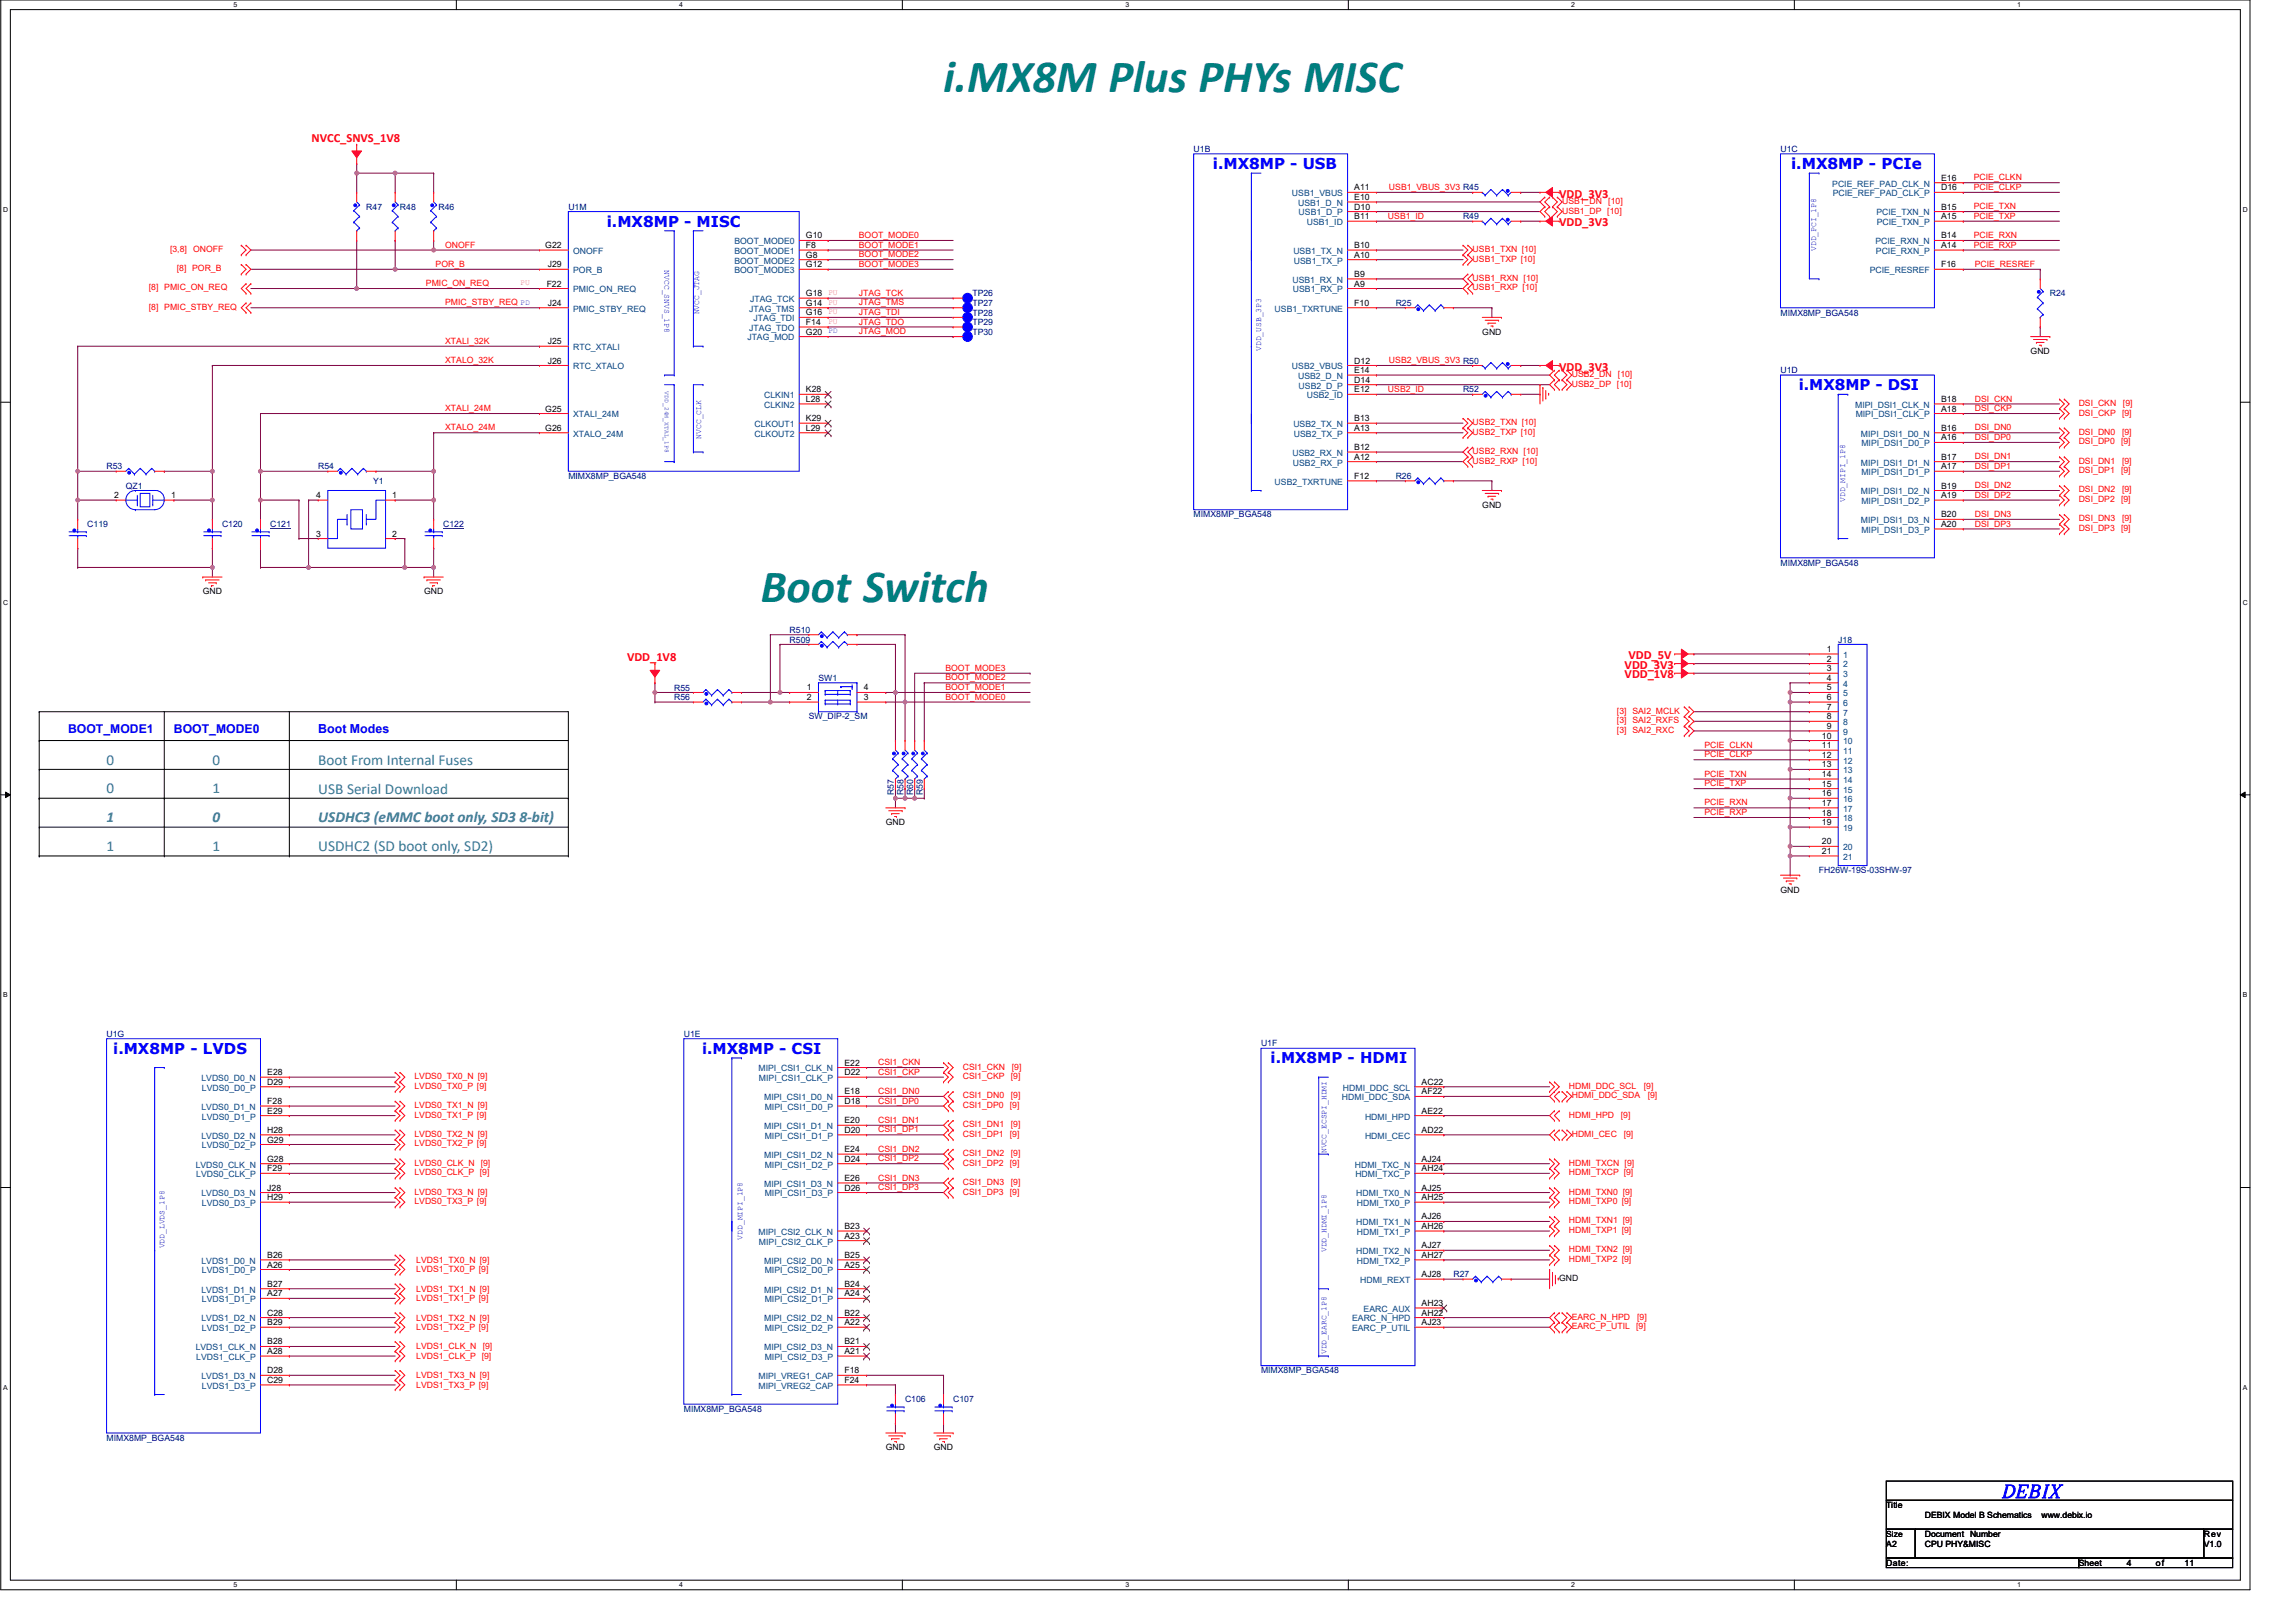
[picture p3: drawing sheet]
<svg xmlns="http://www.w3.org/2000/svg" width="297mm" height="210mm" viewBox="0 0 297 210" stroke-linecap="round" stroke-linejoin="round" font-family="sans-serif">
<defs><g id="words">
<g font-size="6" fill="#007f7f">
<text x="122.1" y="11.9">i.MX8M Plus PHYs MISC</text>
<text x="98.4" y="77.9">Boot Switch</text>
</g>
<text font-size="2.5" fill="#00f" x="259" y="193.9">DEBIX</text>
<text font-size="2" fill="#00f" x="231.7" y="21.9">i.MX8MP - PCIe</text>
<g font-size="2" fill="#3f7f7f">
<text x="13.8" y="98.9">0</text>
<text x="27.5" y="98.9">0</text>
<text x="41.2" y="99">Boot From Internal Fuses</text>
<text x="13.8" y="102.7">0</text>
<text x="13.8" y="106.4">1</text>
<text x="27.5" y="102.7">1</text>
<text x="27.5" y="106.4">0</text>
<text x="41.2" y="102.7">USB Serial Download</text>
<text x="41.2" y="106.4">USDHC3 (eMMC boot only, SD3 8-bit)</text>
<text x="13.8" y="110.1">1</text>
<text x="27.5" y="110.1">1</text>
<text x="41.2" y="110.2">USDHC2 (SD boot only, SD2)</text>
</g>
<g font-size="1.9" fill="#00f">
<text x="156.9" y="21.9">i.MX8MP - USB</text>
<text x="78.5" y="29.3">i.MX8MP - MISC</text>
<text x="232.7" y="50.5">i.MX8MP - DSI</text>
<text x="14.7" y="136.4">i.MX8MP - LVDS</text>
<text x="90.8" y="136.4">i.MX8MP - CSI</text>
<text x="164.4" y="137.6">i.MX8MP - HDMI</text>
</g>
<g font-size="1.6" fill="#f00">
<text x="40.3" y="18.3">NVCC_SNVS_1V8</text>
<text x="201.7" y="29.3">VDD_3V3</text>
<text x="201.7" y="25.6">VDD_3V3</text>
<text x="201.7" y="48">VDD_3V3</text>
<text x="81.1" y="85.5">VDD_1V8</text>
<text x="210.2" y="86.5">VDD_3V3</text>
<text x="210.2" y="87.8">VDD_1V8</text>
<text x="210.7" y="85.3">VDD_5V</text>
</g>
<g font-size="1.6" fill="#00f">
<text x="8.8" y="94.8">BOOT_MODE1</text>
<text x="22.5" y="94.8">BOOT_MODE0</text>
<text x="41.2" y="94.8">Boot Modes</text>
</g>
<g font-size="1.1" fill="#00007f">
<text x="154.4" y="19.7">U1B</text>
<text x="230.3" y="19.7">U1C</text>
<text x="47.4" y="27.1">R47</text>
<text x="51.7" y="27.1">R48</text>
<text x="56.7" y="27.1">R46</text>
<text x="73.5" y="27.1">U1M</text>
<text x="189.3" y="28.4">R49</text>
<text x="125.8" y="40.8">TP28</text>
<text x="125.8" y="38.3">TP26</text>
<text x="125.8" y="39.6">TP27</text>
<text x="180.6" y="39.6">R25</text>
<text x="230.3" y="40.8">MIMX8MP_BGA548</text>
<text x="265.2" y="38.3">R24</text>
<text x="125.8" y="42.1">TP29</text>
<text x="125.8" y="43.3">TP30</text>
<text x="189.3" y="50.8">R52</text>
<text x="230.3" y="48.3">U1D</text>
<text x="13.8" y="60.7">R53</text>
<text x="16.3" y="63.2">QZ1</text>
<text x="41.2" y="60.7">R54</text>
<text x="48.3" y="62.6">Y1</text>
<text x="73.5" y="62">MIMX8MP_BGA548</text>
<text x="180.6" y="62">R26</text>
<text x="11.3" y="68.2">C119</text>
<text x="28.7" y="68.2">C120</text>
<text x="34.9" y="68.2">C121</text>
<text x="57.3" y="68.2">C122</text>
<text x="154.4" y="67">MIMX8MP_BGA548</text>
<text x="230.3" y="73.2">MIMX8MP_BGA548</text>
<text x="102.2" y="83.1">R509</text>
<text x="102.2" y="81.9">R510</text>
<text x="237.8" y="83.1">J18</text>
<text x="87.2" y="89.4">R55</text>
<text x="105.9" y="88.1">SW1</text>
<text x="87.2" y="90.6">R56</text>
<text x="104.6" y="93.1">SW_DIP-2_SM</text>
<text x="115.6" y="102.9" transform="rotate(-90 115.6 102.9)">R57</text>
<text x="116.9" y="102.9" transform="rotate(-90 116.9 102.9)">R58</text>
<text x="118.1" y="102.9" transform="rotate(-90 118.1 102.9)">R60</text>
<text x="119.4" y="102.9" transform="rotate(-90 119.4 102.9)">R59</text>
<text x="235.3" y="113">FH26W-19S-03SHW-97</text>
<text x="13.8" y="134.2">U1G</text>
<text x="88.5" y="134.2">U1E</text>
<text x="163.1" y="135.4">U1F</text>
<text x="188" y="165.3">R27</text>
<text x="163.1" y="177.7">MIMX8MP_BGA548</text>
<text x="88.5" y="182.7">MIMX8MP_BGA548</text>
<text x="117.1" y="181.5">C106</text>
<text x="123.3" y="181.5">C107</text>
<text x="13.8" y="186.4">MIMX8MP_BGA548</text>
</g>
<g font-size="1.1">
<text x="251.1" y="23.4">E16</text>
<text x="175.2" y="24.6">A11</text>
<text x="175.2" y="27.1">D10</text>
<text x="175.2" y="28.4">B11</text>
<text x="175.2" y="25.9">E10</text>
<text x="251.1" y="24.6">D16</text>
<text x="251.1" y="27.1">B15</text>
<text x="251.1" y="28.4">A15</text>
<text x="70.5" y="32.1">G22</text>
<text x="70.9" y="34.6">J29</text>
<text x="104.3" y="30.9">G10</text>
<text x="104.3" y="32.1">F8</text>
<text x="104.3" y="33.4">G8</text>
<text x="104.3" y="34.6">G12</text>
<text x="175.2" y="35.8">B9</text>
<text x="175.2" y="32.1">B10</text>
<text x="175.2" y="33.4">A10</text>
<text x="251.1" y="34.6">F16</text>
<text x="251.1" y="30.9">B14</text>
<text x="251.1" y="32.1">A14</text>
<text x="70.7" y="37.1">F22</text>
<text x="70.9" y="39.6">J24</text>
<text x="104.3" y="39.6">G14</text>
<text x="104.3" y="38.3">G18</text>
<text x="104.3" y="40.8">G16</text>
<text x="175.2" y="37.1">A9</text>
<text x="175.2" y="39.6">F10</text>
<text x="70.9" y="47">J26</text>
<text x="70.9" y="44.6">J25</text>
<text x="104.3" y="42.1">F14</text>
<text x="104.3" y="43.3">G20</text>
<text x="175.2" y="47">D12</text>
<text x="191.8" y="43.3">GND</text>
<text x="262.7" y="45.8">GND</text>
<text x="70.5" y="53.3">G25</text>
<text x="104.3" y="52">L28</text>
<text x="104.3" y="50.8">K28</text>
<text x="175.2" y="48.3">E14</text>
<text x="175.2" y="49.5">D14</text>
<text x="175.2" y="50.8">E12</text>
<text x="251.1" y="52">B18</text>
<text x="251.1" y="53.3">A18</text>
<text x="70.5" y="55.8">G26</text>
<text x="104.3" y="55.8">L29</text>
<text x="104.3" y="54.5">K29</text>
<text x="175.2" y="58.2">B12</text>
<text x="175.2" y="59.5">A12</text>
<text x="175.2" y="54.5">B13</text>
<text x="175.2" y="55.8">A13</text>
<text x="251.1" y="55.8">B16</text>
<text x="251.1" y="57">A16</text>
<text x="251.1" y="59.5">B17</text>
<text x="14.8" y="64.5">2</text>
<text x="22.1" y="64.5">1</text>
<text x="40.9" y="64.5">4</text>
<text x="50.7" y="64.5">1</text>
<text x="175.2" y="62">F12</text>
<text x="191.8" y="65.7">GND</text>
<text x="251.1" y="60.7">A17</text>
<text x="251.1" y="63.2">B19</text>
<text x="251.1" y="64.5">A19</text>
<text x="40.9" y="69.4">3</text>
<text x="50.7" y="69.4">2</text>
<text x="251.1" y="67">B20</text>
<text x="251.1" y="68.2">A20</text>
<text x="26.2" y="76.9">GND</text>
<text x="54.9" y="76.9">GND</text>
<text x="104.4" y="89.4">1</text>
<text x="111.7" y="89.4">4</text>
<text x="236.3" y="84.4">1</text>
<text x="236.3" y="85.6">2</text>
<text x="236.3" y="86.9">3</text>
<text x="236.3" y="88.1">4</text>
<text x="236.3" y="89.4">5</text>
<text x="104.4" y="90.6">2</text>
<text x="111.7" y="90.6">3</text>
<text x="235.7" y="95.6">10</text>
<text x="236.3" y="90.6">6</text>
<text x="236.3" y="91.8">7</text>
<text x="236.3" y="93.1">8</text>
<text x="236.3" y="94.3">9</text>
<text x="235.7" y="96.8">11</text>
<text x="235.7" y="98.1">12</text>
<text x="235.7" y="99.3">13</text>
<text x="235.7" y="100.6">14</text>
<text x="235.7" y="101.8">15</text>
<text x="114.6" y="106.8">GND</text>
<text x="235.7" y="103">16</text>
<text x="235.7" y="104.3">17</text>
<text x="235.7" y="105.5">18</text>
<text x="235.7" y="106.8">19</text>
<text x="235.7" y="109.3">20</text>
<text x="235.7" y="110.5">21</text>
<text x="230.3" y="115.5">GND</text>
<text x="109.2" y="137.9">E22</text>
<text x="34.6" y="139.1">E28</text>
<text x="34.6" y="140.4">D29</text>
<text x="34.6" y="142.9">F28</text>
<text x="109.2" y="139.1">D22</text>
<text x="109.2" y="141.6">E18</text>
<text x="109.2" y="142.9">D18</text>
<text x="183.9" y="140.4">AC22</text>
<text x="183.9" y="141.6">AF22</text>
<text x="34.6" y="147.9">G29</text>
<text x="34.6" y="144.1">E29</text>
<text x="34.6" y="146.6">H28</text>
<text x="109.2" y="145.4">E20</text>
<text x="109.2" y="146.6">D20</text>
<text x="109.2" y="149.1">E24</text>
<text x="183.9" y="144.1">AE22</text>
<text x="183.9" y="146.6">AD22</text>
<text x="34.6" y="151.6">F29</text>
<text x="34.6" y="150.3">G28</text>
<text x="34.6" y="154.1">J28</text>
<text x="34.6" y="155.3">H29</text>
<text x="109.2" y="150.3">D24</text>
<text x="109.2" y="152.8">E26</text>
<text x="109.2" y="154.1">D26</text>
<text x="183.9" y="154.1">AJ25</text>
<text x="183.9" y="155.3">AH25</text>
<text x="183.9" y="150.3">AJ24</text>
<text x="183.9" y="151.6">AH24</text>
<text x="109.2" y="159.1">B23</text>
<text x="109.2" y="160.3">A23</text>
<text x="183.9" y="157.8">AJ26</text>
<text x="183.9" y="159.1">AH26</text>
<text x="183.9" y="161.5">AJ27</text>
<text x="34.6" y="162.8">B26</text>
<text x="34.6" y="164">A26</text>
<text x="34.6" y="166.5">B27</text>
<text x="34.6" y="167.8">A27</text>
<text x="109.2" y="162.8">B25</text>
<text x="109.2" y="164">A25</text>
<text x="109.2" y="166.5">B24</text>
<text x="109.2" y="167.8">A24</text>
<text x="183.9" y="165.3">AJ28</text>
<text x="183.9" y="162.8">AH27</text>
<text x="201.7" y="165.8">GND</text>
<text x="34.6" y="171.5">B29</text>
<text x="34.6" y="170.3">C28</text>
<text x="34.6" y="174">B28</text>
<text x="109.2" y="170.3">B22</text>
<text x="109.2" y="171.5">A22</text>
<text x="109.2" y="174">B21</text>
<text x="183.9" y="169">AH23</text>
<text x="183.9" y="171.5">AJ23</text>
<text x="183.9" y="170.3">AH22</text>
<text x="34.6" y="175.2">A28</text>
<text x="34.6" y="177.7">D28</text>
<text x="34.6" y="179">C29</text>
<text x="109.2" y="175.2">A21</text>
<text x="109.2" y="177.7">F18</text>
<text x="109.2" y="179">F24</text>
<text x="114.6" y="187.7">GND</text>
<text x="120.8" y="187.7">GND</text>
<text x="244" y="195.2">Title</text>
<text x="249" y="196.4">DEBIX Model B Schematics</text>
<text x="264.1" y="196.4">www.debix.io</text>
<text x="244" y="198.9">Size</text>
<text x="244" y="200.1">A2</text>
<text x="244" y="202.6">Date:</text>
<text x="249" y="198.9">Document Number</text>
<text x="249" y="200.1">CPU PHY&amp;MISC</text>
<text x="268.9" y="202.6">Sheet</text>
<text x="275.2" y="202.6">4</text>
<text x="278.9" y="202.6">of</text>
<text x="282.6" y="202.6">11</text>
<text x="285.1" y="198.9">Rev</text>
<text x="285.1" y="200.1">V1.0</text>
</g>
<g font-size="1.1" fill="#f00">
<text x="255.4" y="23.3">PCIE_CLKN</text>
<text x="179.6" y="28.3">USB1_ID</text>
<text x="179.7" y="24.6">USB1_VBUS_3V3 R45</text>
<text x="202.1" y="26.4">USB1_DN</text>
<text x="202.1" y="27.6">USB1_DP [10]</text>
<text x="208.1" y="26.4">[10]</text>
<text x="255.4" y="27.1">PCIE_TXN</text>
<text x="255.4" y="28.3">PCIE_TXP</text>
<text x="255.4" y="24.6">PCIE_CLKP</text>
<text x="22" y="32.6">[3,8]</text>
<text x="22.9" y="35.1">[8] POR_B</text>
<text x="25" y="32.6">ONOFF</text>
<text x="56.4" y="34.5">POR_B</text>
<text x="57.6" y="32.1">ONOFF</text>
<text x="111.1" y="30.8">BOOT_MODE0</text>
<text x="111.1" y="32">BOOT_MODE1</text>
<text x="111.1" y="33.3">BOOT_MODE2</text>
<text x="111.1" y="34.5">BOOT_MODE3</text>
<text x="190.5" y="32.6">USB1_TXN [10]</text>
<text x="190.5" y="33.9">USB1_TXP [10]</text>
<text x="255.4" y="30.8">PCIE_RXN</text>
<text x="255.4" y="32">PCIE_RXP</text>
<text x="255.5" y="34.5">PCIE_RESREF</text>
<text x="19.3" y="37.6">[8] PMIC_ON_REQ</text>
<text x="19.3" y="40.1">[8] PMIC_STBY_REQ</text>
<text x="55.1" y="37">PMIC_ON_REQ</text>
<text x="57.6" y="39.5">PMIC_STBY_REQ PD</text>
<text x="111.1" y="38.3">JTAG_TCK</text>
<text x="111.1" y="39.5">JTAG_TMS</text>
<text x="111.1" y="40.8">JTAG_TDI</text>
<text x="190.5" y="36.3">USB1_RXN [10]</text>
<text x="190.5" y="37.6">USB1_RXP [10]</text>
<text x="57.6" y="44.5">XTALI_32K</text>
<text x="57.6" y="47">XTALO_32K</text>
<text x="111.1" y="42">JTAG_TDO</text>
<text x="111.1" y="43.2">JTAG_MOD</text>
<text x="179.7" y="47">USB2_VBUS_3V3 R50</text>
<text x="57.6" y="53.2">XTALI_24M</text>
<text x="179.6" y="50.7">USB2_ID</text>
<text x="203.3" y="48.8">USB2_DN</text>
<text x="203.3" y="50">USB2_DP [10]</text>
<text x="209.3" y="48.8">[10]</text>
<text x="255.5" y="52">DSI_CKN</text>
<text x="255.5" y="53.2">DSI_CKP</text>
<text x="268.9" y="52.5">DSI_CKN</text>
<text x="268.9" y="53.8">DSI_CKP</text>
<text x="274.5" y="53.8">[9]</text>
<text x="274.7" y="52.5">[9]</text>
<text x="57.6" y="55.7">XTALO_24M</text>
<text x="190.5" y="55">USB2_TXN [10]</text>
<text x="190.5" y="56.3">USB2_TXP [10]</text>
<text x="190.5" y="58.8">USB2_RXN [10]</text>
<text x="190.5" y="60">USB2_RXP [10]</text>
<text x="255.5" y="55.7">DSI_DN0</text>
<text x="255.5" y="56.9">DSI_DP0</text>
<text x="255.5" y="59.4">DSI_DN1</text>
<text x="268.9" y="56.3">DSI_DN0</text>
<text x="268.9" y="57.5">DSI_DP0</text>
<text x="268.9" y="60">DSI_DN1</text>
<text x="274.4" y="57.5">[9]</text>
<text x="274.5" y="56.3">[9]</text>
<text x="274.5" y="60">[9]</text>
<text x="255.5" y="60.7">DSI_DP1</text>
<text x="255.5" y="63.2">DSI_DN2</text>
<text x="255.5" y="64.4">DSI_DP2</text>
<text x="268.9" y="61.2">DSI_DP1</text>
<text x="268.9" y="63.7">DSI_DN2</text>
<text x="268.9" y="65">DSI_DP2</text>
<text x="274.4" y="61.2">[9]</text>
<text x="274.4" y="65">[9]</text>
<text x="274.5" y="63.7">[9]</text>
<text x="255.5" y="66.9">DSI_DN3</text>
<text x="255.5" y="68.1">DSI_DP3</text>
<text x="268.9" y="67.5">DSI_DN3</text>
<text x="268.9" y="68.7">DSI_DP3</text>
<text x="274.4" y="68.7">[9]</text>
<text x="274.5" y="67.5">[9]</text>
<text x="122.3" y="88.1">BOOT_MODE2</text>
<text x="122.3" y="86.8">BOOT_MODE3</text>
<text x="122.3" y="89.3">BOOT_MODE1</text>
<text x="122.3" y="90.5">BOOT_MODE0</text>
<text x="209.2" y="92.4">[3] SAI2_MCLK</text>
<text x="209.2" y="93.6">[3] SAI2_RXFS</text>
<text x="209.2" y="94.8">[3] SAI2_RXC</text>
<text x="220.5" y="100.5">PCIE_TXN</text>
<text x="220.5" y="101.7">PCIE_TXP</text>
<text x="220.5" y="96.8">PCIE_CLKN</text>
<text x="220.5" y="98">PCIE_CLKP</text>
<text x="220.5" y="104.2">PCIE_RXN</text>
<text x="220.5" y="105.5">PCIE_RXP</text>
<text x="113.6" y="137.8">CSI1_CKN</text>
<text x="53.6" y="139.6">LVDS0_TX0_N [9]</text>
<text x="53.6" y="140.9">LVDS0_TX0_P [9]</text>
<text x="53.6" y="143.4">LVDS0_TX1_N [9]</text>
<text x="113.6" y="139.1">CSI1_CKP</text>
<text x="113.6" y="141.6">CSI1_DN0</text>
<text x="113.6" y="142.8">CSI1_DP0</text>
<text x="124.6" y="138.4">CSI1_CKN</text>
<text x="124.6" y="139.6">CSI1_CKP</text>
<text x="124.6" y="142.1">CSI1_DN0</text>
<text x="124.6" y="143.4">CSI1_DP0</text>
<text x="130.7" y="143.4">[9]</text>
<text x="130.8" y="142.1">[9]</text>
<text x="130.8" y="139.6">[9]</text>
<text x="130.9" y="138.4">[9]</text>
<text x="203" y="140.9">HDMI_DDC_SCL</text>
<text x="203.3" y="142.1">HDMI_DDC_SDA</text>
<text x="212.7" y="140.9">[9]</text>
<text x="213.2" y="142.1">[9]</text>
<text x="53.6" y="144.6">LVDS0_TX1_P [9]</text>
<text x="53.6" y="147.1">LVDS0_TX2_N [9]</text>
<text x="53.6" y="148.4">LVDS0_TX2_P [9]</text>
<text x="113.6" y="145.3">CSI1_DN1</text>
<text x="113.6" y="146.6">CSI1_DP1</text>
<text x="113.6" y="149">CSI1_DN2</text>
<text x="124.6" y="145.9">CSI1_DN1</text>
<text x="124.6" y="147.1">CSI1_DP1</text>
<text x="124.6" y="149.6">CSI1_DN2</text>
<text x="130.7" y="147.1">[9]</text>
<text x="130.8" y="145.9">[9]</text>
<text x="130.8" y="149.6">[9]</text>
<text x="203" y="144.6">HDMI_HPD</text>
<text x="203.3" y="147.1">HDMI_CEC</text>
<text x="209.7" y="144.6">[9]</text>
<text x="210.1" y="147.1">[9]</text>
<text x="53.6" y="150.9">LVDS0_CLK_N</text>
<text x="53.6" y="152.1">LVDS0_CLK_P [9]</text>
<text x="53.6" y="154.6">LVDS0_TX3_N [9]</text>
<text x="53.6" y="155.8">LVDS0_TX3_P [9]</text>
<text x="62.2" y="150.9">[9]</text>
<text x="113.6" y="150.3">CSI1_DP2</text>
<text x="113.6" y="152.8">CSI1_DN3</text>
<text x="113.6" y="154">CSI1_DP3</text>
<text x="124.6" y="150.9">CSI1_DP2</text>
<text x="124.6" y="153.3">CSI1_DN3</text>
<text x="124.6" y="154.6">CSI1_DP3</text>
<text x="130.7" y="150.9">[9]</text>
<text x="130.7" y="154.6">[9]</text>
<text x="130.8" y="153.3">[9]</text>
<text x="203" y="150.9">HDMI_TXCN [9]</text>
<text x="203" y="152.1">HDMI_TXCP [9]</text>
<text x="203" y="154.6">HDMI_TXN0 [9]</text>
<text x="203" y="155.8">HDMI_TXP0 [9]</text>
<text x="203" y="158.3">HDMI_TXN1 [9]</text>
<text x="203" y="159.6">HDMI_TXP1 [9]</text>
<text x="53.9" y="163.4">LVDS1_TX0_N [9]</text>
<text x="53.9" y="164.7">LVDS1_TX0_P [9]</text>
<text x="53.9" y="167.2">LVDS1_TX1_N [9]</text>
<text x="203" y="162.1">HDMI_TXN2 [9]</text>
<text x="203" y="163.3">HDMI_TXP2 [9]</text>
<text x="53.9" y="168.4">LVDS1_TX1_P [9]</text>
<text x="53.9" y="170.9">LVDS1_TX2_N [9]</text>
<text x="53.9" y="172.1">LVDS1_TX2_P [9]</text>
<text x="203.3" y="170.8">EARC_N_HPD</text>
<text x="203.3" y="172">EARC_P_UTIL</text>
<text x="211.7" y="172">[9]</text>
<text x="211.8" y="170.8">[9]</text>
<text x="53.9" y="174.6">LVDS1_CLK_N</text>
<text x="53.9" y="175.9">LVDS1_CLK_P [9]</text>
<text x="53.9" y="178.4">LVDS1_TX3_N [9]</text>
<text x="53.9" y="179.6">LVDS1_TX3_P [9]</text>
<text x="62.5" y="174.6">[9]</text>
</g>
<g font-size="1.1" fill="#003f7f">
<text x="167.1" y="25.4">USB1_VBUS</text>
<text x="167.9" y="26.6">USB1_D_N</text>
<text x="168" y="27.9">USB1_D_P</text>
<text x="169.1" y="29.1">USB1_ID</text>
<text x="237" y="24.1">PCIE_REF_PAD_CLK_N</text>
<text x="237.1" y="25.4">PCIE_REF_PAD_CLK_P</text>
<text x="242.7" y="27.9">PCIE_TXN_N</text>
<text x="242.8" y="29.1">PCIE_TXN_P</text>
<text x="74.1" y="32.9">ONOFF</text>
<text x="74.1" y="35.4">POR_B</text>
<text x="95" y="31.6">BOOT_MODE0</text>
<text x="95" y="32.9">BOOT_MODE1</text>
<text x="95" y="34.1">BOOT_MODE2</text>
<text x="95" y="35.4">BOOT_MODE3</text>
<text x="167.3" y="32.9">USB1_TX_N</text>
<text x="167.4" y="34.1">USB1_TX_P</text>
<text x="241.9" y="35.4">PCIE_RESREF</text>
<text x="242.6" y="31.6">PCIE_RXN_N</text>
<text x="242.7" y="32.9">PCIE_RXN_P</text>
<text x="74.1" y="37.8">PMIC_ON_REQ</text>
<text x="74.1" y="40.3">PMIC_STBY_REQ</text>
<text x="96.9" y="40.3">JTAG_TMS</text>
<text x="97.1" y="39.1">JTAG_TCK</text>
<text x="97.5" y="41.6">JTAG_TDI</text>
<text x="164.9" y="40.3">USB1_TXRTUNE</text>
<text x="167.2" y="36.6">USB1_RX_N</text>
<text x="167.3" y="37.8">USB1_RX_P</text>
<text x="74.1" y="47.8">RTC_XTALO</text>
<text x="74.1" y="45.3">RTC_XTALI</text>
<text x="96.7" y="44.1">JTAG_MOD</text>
<text x="96.9" y="42.8">JTAG_TDO</text>
<text x="167.1" y="47.8">USB2_VBUS</text>
<text x="98.9" y="52.8">CLKIN2</text>
<text x="98.9" y="51.5">CLKIN1</text>
<text x="167.9" y="49">USB2_D_N</text>
<text x="168" y="50.3">USB2_D_P</text>
<text x="169.1" y="51.5">USB2_ID</text>
<text x="240" y="52.8">MIPI_DSI1_CLK_N</text>
<text x="74.1" y="54">XTALI_24M</text>
<text x="74.1" y="56.5">XTALO_24M</text>
<text x="97.6" y="56.5">CLKOUT2</text>
<text x="97.6" y="55.3">CLKOUT1</text>
<text x="167.2" y="59">USB2_RX_N</text>
<text x="167.3" y="55.3">USB2_TX_N</text>
<text x="167.4" y="56.5">USB2_TX_P</text>
<text x="240.1" y="54">MIPI_DSI1_CLK_P</text>
<text x="240.8" y="56.5">MIPI_DSI1_D0_N</text>
<text x="240.8" y="57.8">MIPI_DSI1_D0_P</text>
<text x="164.9" y="62.7">USB2_TXRTUNE</text>
<text x="167.3" y="60.2">USB2_RX_P</text>
<text x="240.8" y="60.2">MIPI_DSI1_D1_N</text>
<text x="240.8" y="64">MIPI_DSI1_D2_N</text>
<text x="240.8" y="61.5">MIPI_DSI1_D1_P</text>
<text x="240.8" y="65.2">MIPI_DSI1_D2_P</text>
<text x="240.8" y="67.7">MIPI_DSI1_D3_N</text>
<text x="240.8" y="69">MIPI_DSI1_D3_P</text>
<text x="238.4" y="85.1">1</text>
<text x="238.4" y="86.4">2</text>
<text x="238.4" y="87.6">3</text>
<text x="238.4" y="88.9">4</text>
<text x="238.4" y="90.1">5</text>
<text x="238.4" y="91.4">6</text>
<text x="238.4" y="92.6">7</text>
<text x="238.4" y="93.8">8</text>
<text x="238.4" y="95.1">9</text>
<text x="238.4" y="96.3">10</text>
<text x="238.4" y="97.6">11</text>
<text x="238.4" y="98.8">12</text>
<text x="238.4" y="100.1">13</text>
<text x="238.4" y="101.3">14</text>
<text x="238.4" y="102.6">15</text>
<text x="238.4" y="103.8">16</text>
<text x="238.4" y="105">17</text>
<text x="238.4" y="106.3">18</text>
<text x="238.4" y="107.5">19</text>
<text x="238.4" y="110">20</text>
<text x="238.4" y="111.3">21</text>
<text x="26.1" y="139.9">LVDS0_D0_N</text>
<text x="26.1" y="143.6">LVDS0_D1_N</text>
<text x="26.1" y="141.1">LVDS0_D0_P</text>
<text x="98.1" y="138.7">MIPI_CSI1_CLK_N</text>
<text x="98.2" y="139.9">MIPI_CSI1_CLK_P</text>
<text x="98.9" y="142.4">MIPI_CSI1_D0_N</text>
<text x="98.9" y="143.6">MIPI_CSI1_D0_P</text>
<text x="173.6" y="142.4">HDMI_DDC_SDA</text>
<text x="173.7" y="141.1">HDMI_DDC_SCL</text>
<text x="26.1" y="147.4">LVDS0_D2_N</text>
<text x="26.1" y="148.6">LVDS0_D2_P</text>
<text x="26.1" y="144.9">LVDS0_D1_P</text>
<text x="98.9" y="146.1">MIPI_CSI1_D1_N</text>
<text x="98.9" y="149.9">MIPI_CSI1_D2_N</text>
<text x="98.9" y="147.4">MIPI_CSI1_D1_P</text>
<text x="176.6" y="144.9">HDMI_HPD</text>
<text x="176.6" y="147.4">HDMI_CEC</text>
<text x="25.3" y="151.1">LVDS0_CLK_N</text>
<text x="25.4" y="152.3">LVDS0_CLK_P</text>
<text x="26.1" y="154.8">LVDS0_D3_N</text>
<text x="98.9" y="153.6">MIPI_CSI1_D3_N</text>
<text x="98.9" y="151.1">MIPI_CSI1_D2_P</text>
<text x="98.9" y="154.8">MIPI_CSI1_D3_P</text>
<text x="175.3" y="151.1">HDMI_TXC_N</text>
<text x="175.3" y="152.3">HDMI_TXC_P</text>
<text x="175.5" y="154.8">HDMI_TX0_N</text>
<text x="26.1" y="156.1">LVDS0_D3_P</text>
<text x="98.1" y="159.8">MIPI_CSI2_CLK_N</text>
<text x="98.2" y="161.1">MIPI_CSI2_CLK_P</text>
<text x="175.5" y="158.6">HDMI_TX1_N</text>
<text x="175.5" y="156.1">HDMI_TX0_P</text>
<text x="175.5" y="159.8">HDMI_TX1_P</text>
<text x="26.1" y="163.5">LVDS1_D0_N</text>
<text x="26.1" y="167.3">LVDS1_D1_N</text>
<text x="26.1" y="164.8">LVDS1_D0_P</text>
<text x="98.9" y="163.5">MIPI_CSI2_D0_N</text>
<text x="98.9" y="167.3">MIPI_CSI2_D1_N</text>
<text x="98.9" y="164.8">MIPI_CSI2_D0_P</text>
<text x="175.5" y="162.3">HDMI_TX2_N</text>
<text x="175.5" y="163.5">HDMI_TX2_P</text>
<text x="176" y="166">HDMI_REXT</text>
<text x="26.1" y="171">LVDS1_D2_N</text>
<text x="26.1" y="172.3">LVDS1_D2_P</text>
<text x="26.1" y="168.5">LVDS1_D1_P</text>
<text x="98.9" y="171">MIPI_CSI2_D2_N</text>
<text x="98.9" y="168.5">MIPI_CSI2_D1_P</text>
<text x="98.9" y="172.3">MIPI_CSI2_D2_P</text>
<text x="174.9" y="172.3">EARC_P_UTIL</text>
<text x="174.9" y="171">EARC_N_HPD</text>
<text x="176.4" y="169.8">EARC_AUX</text>
<text x="25.3" y="174.7">LVDS1_CLK_N</text>
<text x="25.4" y="176">LVDS1_CLK_P</text>
<text x="26.1" y="178.5">LVDS1_D3_N</text>
<text x="26.1" y="179.7">LVDS1_D3_P</text>
<text x="98.1" y="178.5">MIPI_VREG1_CAP</text>
<text x="98.1" y="179.7">MIPI_VREG2_CAP</text>
<text x="98.9" y="174.7">MIPI_CSI2_D3_N</text>
<text x="98.9" y="176">MIPI_CSI2_D3_P</text>
</g>
<g font-size="1" fill="#00f">
<text x="86" y="35" transform="rotate(90 86 35)">NVCC_SNVS_1P8</text>
<text x="235" y="32.5" transform="rotate(-90 235 32.5)">VDD_PCI_1P8</text>
<text x="90.5" y="40.7" transform="rotate(-90 90.5 40.7)">NVCC_JTAG</text>
<text x="163.2" y="45.4" transform="rotate(-90 163.2 45.4)">VDD_USB_3P3</text>
<text x="90.7" y="56.8" transform="rotate(-90 90.7 56.8)">NVCC_CLK</text>
<text x="238.7" y="65" transform="rotate(-90 238.7 65)">VDD_MIPI_1P8</text>
<text x="171.6" y="149.2" transform="rotate(-90 171.6 149.2)">NVCC_ECSPI_HDMI</text>
<text x="21.3" y="161.6" transform="rotate(-90 21.3 161.6)">VDD_LVDS_1P8</text>
<text x="96.1" y="160.4" transform="rotate(-90 96.1 160.4)">VDD_MIPI_1P8</text>
<text x="171.6" y="162" transform="rotate(-90 171.6 162)">VDD_HDMI_1P8</text>
<text x="171.6" y="175.2" transform="rotate(-90 171.6 175.2)">VDD_EARC_1P8</text>
</g>
<g font-size="1" fill="#f0f">
<text x="67.3" y="36.9">PU</text>
<text x="107.1" y="39.4">PU</text>
<text x="107.1" y="38.2">PU</text>
<text x="107.1" y="40.7">PU</text>
<text x="107.1" y="41.9">PU</text>
</g>
<text font-size="1" fill="#7f00ff" x="107.1" y="43.1">PD</text>
<g font-size=".9">
<text x="30.2" y=".9">5</text>
<text x="87.9" y=".9">4</text>
<text x="145.6" y=".9">3</text>
<text x="203.3" y=".9">2</text>
<text x="261" y=".9">1</text>
<text x=".4" y="27.4">D</text>
<text x="290.2" y="27.4">D</text>
<text x=".4" y="78.3">C</text>
<text x="290.2" y="78.3">C</text>
<text x=".4" y="129.1">B</text>
<text x="290.2" y="129.1">B</text>
<text x=".4" y="179.9">A</text>
<text x="290.2" y="179.9">A</text>
<text x="30.2" y="205.4">5</text>
<text x="87.9" y="205.4">4</text>
<text x="145.6" y="205.4">3</text>
<text x="203.3" y="205.4">2</text>
<text x="261" y="205.4">1</text>
</g>
<text font-size=".8" fill="#00f" x="86" y="50.7" transform="rotate(90 86 50.7)">VDD_24M_XTAL_1P8</text>
</g></defs>
<path d="M.1 0h291v205.7h-291zM1.3 1.2h288.5v203.3h-288.5z" fill="none" stroke="#000" stroke-width=".13"/>
<g fill="#fff">
<path d="M30.2 .1h.5v1h-.5z"/>
<path d="M30.2 204.6h.5v1h-.5z"/>
</g>
<path d="M59 0v1.2M59 204.5v1.2" fill="none" stroke="#000" stroke-width=".13"/>
<g fill="#fff">
<path d="M87.9 .1h.5v1h-.5z"/>
<path d="M87.9 204.6h.5v1h-.5z"/>
</g>
<path d="M116.7 0v1.2M116.7 204.5v1.2" fill="none" stroke="#000" stroke-width=".13"/>
<g fill="#fff">
<path d="M145.6 .1h.5v1h-.5z"/>
<path d="M145.6 204.6h.5v1h-.5z"/>
</g>
<path d="M174.4 0v1.2M174.4 204.5v1.2" fill="none" stroke="#000" stroke-width=".13"/>
<g fill="#fff">
<path d="M203.3 .1h.5v1h-.5z"/>
<path d="M203.3 204.6h.5v1h-.5z"/>
</g>
<path d="M232.1 0v1.2M232.1 204.5v1.2" fill="none" stroke="#000" stroke-width=".13"/>
<g fill="#fff">
<path d="M261 .1h.5v1h-.5z"/>
<path d="M261 204.6h.5v1h-.5z"/>
<path d="M.4 26.6h.7v1h-.7z"/>
<path d="M290.2 26.6h.6v1h-.6z"/>
<path d="M.4 77.5h.7v.9h-.7z"/>
<path d="M290.2 77.5h.6v.9h-.6z"/>
</g>
<path d="M.1 52.1h1.2M289.8 52.1h1.3" fill="none" stroke="#000" stroke-width=".13"/>
<g fill="#fff">
<path d="M.4 128.3h.6v1h-.6z"/>
<path d="M290.2 128.3h.5v1h-.5z"/>
</g>
<path d="M.1 102.9h1.2M.7 102.5l.6 .4-.6 .3zM289.8 102.9l.7-.4v.7zM289.8 102.9h1.3" fill="none" stroke="#000" stroke-width=".13"/>
<path d="M.7 102.5l.6 .4-.6 .3zM289.8 102.9l.7-.4v.7z" fill="#000"/>
<g fill="#fff">
<path d="M.4 179.1h.6v1h-.6z"/>
<path d="M290.1 179.1h.6v1h-.6z"/>
</g>
<g fill="none" stroke="#000" stroke-width=".13">
<path d="M5.1 92.1h.1M5.1 95.8h.1M5.1 99.6h.1M5.1 92.1v18.7M5.1 92.1h68.4v18.7M5.1 95.8h68.4M5.1 99.6h68.4M21.3 92.1v18.7M37.4 92.1v18.7M5.1 110.8h.1M5.1 107h.1M5.1 103.3h.1"/>
<path d="M5.1 110.8h68.4M5.1 107h68.4M5.1 103.3h68.4M21.3 110.8h.1M21.3 103.3h.1M37.4 110.8h.1M37.4 103.3h.1M73.5 110.8h.1M73.5 103.3h.1M.1 153.7h1.2M289.8 153.7h1.3"/>
</g>
<g fill="none" stroke="#7f003f" stroke-width=".13">
<path d="M46.1 21.2h.1M46.1 21.2v1.2M178.1 26.1h.1M178.1 27.4h.1M178.1 28.6h.1M178.1 32.4h.1M178.1 33.6h.1M178.1 36.1h.1M178.1 37.3h.1M178.1 39.8h.1M178.1 24.9h12.4M178.1 26.1h21.1"/>
<path d="M178.1 27.4h21.1M178.1 28.6h12.4M178.1 32.4h11.2M178.1 33.6h11.2M178.1 36.1h11.2M178.1 37.3h11.2M178.1 39.8h3.7M188 39.8h.1M188 39.8h5M190.5 24.9h.1M193 39.8h.1M193 39.8v1.3"/>
<path d="M254 34.8h.1M254 27.4h.1M254 28.6h.1M254 31.1h.1M254 32.4h.1M254 23.6h.1M254 24.9h.1M254 24.9h12.4M254 27.4h12.4M254 28.6h12.4M254 32.4h12.4M254 34.8h10"/>
<path d="M254 31.1h12.4M254 23.6h12.4M264 34.8h.1M264 34.8v1.3M10.1 44.8h59.7M33.7 53.5h36.1M69.8 44.8h.1M69.8 53.5h.1M178.1 48.5h.1M178.1 49.8h.1M178.1 54.8h.1M178.1 56h.1"/>
<path d="M178.1 58.5h.1M178.1 59.7h.1M178.1 47.3h12.4M178.1 48.5h22.4M178.1 49.8h22.4M178.1 51h12.4M178.1 54.8h11.2M178.1 56h11.2M178.1 58.5h11.2M178.1 59.7h11.2M190.5 47.3h.1M190.5 51h.1"/>
<path d="M254 52.3h.1M254 53.5h.1M254 56h.1M254 57.3h.1M254 59.7h.1M254 56h12.4M254 59.7h12.4M254 52.3h12.4M254 53.5h12.4M254 57.3h12.4M264 42.3h.1M264 42.3v1.3"/>
<path d="M178.1 62.2h.1M178.1 62.2h3.7M188 62.2h.1M188 62.2h5M193 62.2h.1M193 62.2v1.3M254 61h.1M254 63.5h.1M254 64.7h.1M254 67.2h.1M254 68.5h.1M254 61h12.4"/>
<path d="M254 63.5h12.4M254 64.7h12.4M254 67.2h12.4M254 68.5h12.4M37.4 139.4h.1M37.4 139.4h13.7M112.1 138.2h.1M112.1 139.4h.1M112.1 138.2h10M112.1 139.4h10M37.4 140.6h.1M37.4 143.1h.1"/>
<path d="M37.4 144.4h.1M37.4 146.9h.1M37.4 148.1h.1M37.4 150.6h.1M37.4 151.8h.1M37.4 154.3h.1M37.4 155.6h.1M37.4 143.1h13.7M37.4 146.9h13.7M37.4 150.6h13.7M37.4 154.3h13.7M37.4 140.6h13.7"/>
<path d="M37.4 144.4h13.7M37.4 151.8h13.7M37.4 155.6h13.7M37.4 148.1h13.7M112.1 141.9h.1M112.1 143.1h.1M112.1 145.6h.1M112.1 146.9h.1M112.1 149.4h.1M112.1 150.6h.1M112.1 153.1h.1M112.1 154.3h.1"/>
<path d="M112.1 141.9h10M112.1 143.1h10M112.1 145.6h10M112.1 146.9h10M112.1 149.4h10M112.1 150.6h10M112.1 153.1h10M112.1 154.3h10M186.8 140.6h.1M186.8 141.9h.1M186.8 144.4h.1M186.8 146.9h.1"/>
<path d="M186.8 150.6h.1M186.8 151.8h.1M186.8 154.3h.1M186.8 155.6h.1M186.8 158.1h.1M186.8 159.3h.1M186.8 141.9h13.7M186.8 146.9h13.7M186.8 150.6h13.7M186.8 154.3h13.7M186.8 140.6h13.7M186.8 144.4h13.7"/>
<path d="M186.8 151.8h13.7M186.8 155.6h13.7M186.8 158.1h13.7M186.8 159.3h13.7M37.4 163h.1M37.4 164.3h.1M37.4 166.8h.1M37.4 168h.1M37.4 170.5h.1M37.4 171.8h.1M37.4 174.2h.1M37.4 175.5h.1"/>
<path d="M37.4 178h.1M37.4 179.2h.1M37.4 179.2h13.7M37.4 178h13.7M37.4 163h13.7M37.4 164.3h13.7M37.4 166.8h13.7M37.4 168h13.7M37.4 170.5h13.7M37.4 171.8h13.7M37.4 174.2h13.7M37.4 175.5h13.7"/>
<path d="M112.1 179.2h.1M112.1 178h.1M112.1 179.2h3.7M112.1 178h10M115.8 179.2h.1M115.8 179.2v1.3M122.1 178h.1M122.1 178v2.5M186.8 161.8h.1M186.8 163h.1M186.8 165.5h.1M186.8 170.5h.1"/>
<path d="M186.8 171.8h.1M186.8 161.8h13.7M186.8 163h13.7M186.8 170.5h13.7M186.8 171.8h13.7M186.8 165.5h2.5M195.5 165.5h.1M195.5 165.5h5M115.8 184.2h.1M115.8 184.2v1.2M122.1 184.2h.1M122.1 184.2v1.2"/>
</g>
<circle cx="46.1" cy="22.4" r=".24" fill="#f0f"/>
<circle cx="46.1" cy="22.4" r=".24" fill="none" stroke="#f0f" stroke-width=".13"/>
<path d="M46.1 22.4h.1M46.1 22.4v2.5M51.1 22.4h.1M51.1 22.4v2.5M51.1 22.4h5" fill="none" stroke="#7f003f" stroke-width=".13"/>
<circle cx="51.1" cy="22.4" r=".24" fill="#f0f"/>
<circle cx="51.1" cy="22.4" r=".24" fill="none" stroke="#f0f" stroke-width=".13"/>
<path d="M32.5 32.4h23.6M46.1 31.1h.1M46.1 31.1v6.2M51.1 31.1h.1M51.1 31.1v3.7M56.1 22.4h.1M56.1 31.1h.1M56.1 32.4h.1M56.1 22.4v2.5M56.1 31.1v1.3" fill="none" stroke="#7f003f" stroke-width=".13"/>
<circle cx="56.1" cy="32.4" r=".24" fill="#f0f"/>
<circle cx="56.1" cy="32.4" r=".24" fill="none" stroke="#f0f" stroke-width=".13"/>
<path d="M32.5 34.8h18.6M51.1 34.8h.1M56.1 32.4h.1M56.1 32.4h13.7" fill="none" stroke="#7f003f" stroke-width=".13"/>
<circle cx="51.1" cy="34.8" r=".24" fill="#f0f"/>
<circle cx="51.1" cy="34.8" r=".24" fill="none" stroke="#f0f" stroke-width=".13"/>
<path d="M32.5 37.3h13.6M46.1 37.3h.1M51.1 34.8h.1M51.1 34.8h18.7" fill="none" stroke="#7f003f" stroke-width=".13"/>
<circle cx="46.1" cy="37.3" r=".24" fill="#f0f"/>
<circle cx="46.1" cy="37.3" r=".24" fill="none" stroke="#f0f" stroke-width=".13"/>
<g fill="none" stroke="#7f003f" stroke-width=".13">
<path d="M32.5 39.8h37.3M46.1 37.3h.1M46.1 22.4h.1M46.1 37.3h23.7M46.1 22.4h5M69.8 39.8h.1M107.1 31.1h.1M107.1 32.4h.1M107.1 33.6h.1M107.1 34.8h.1M107.1 31.1h16.2M107.1 32.4h16.2"/>
<path d="M107.1 33.6h16.2M107.1 34.8h16.2M196.7 28.6h.1M196.7 24.9h.1M196.7 28.6h2.5M196.7 24.9h2.5M27.5 47.3h.1M27.5 47.3h42.3M33.7 53.5h.1M33.7 53.5v7.5M56.1 56h.1M56.1 56h13.7"/>
<path d="M56.1 56v5M196.7 47.3h.1M196.7 47.3h2.5M196.7 51h2.5M199.2 51h.1M38.7 69.7h.1M38.7 69.7h2.5M51.1 64.7h.1M51.1 64.7h5"/>
</g>
<circle cx="56.1" cy="64.7" r=".24" fill="#f0f"/>
<circle cx="56.1" cy="64.7" r=".24" fill="none" stroke="#f0f" stroke-width=".13"/>
<path d="M33.7 64.7h.1M33.7 64.7h5M39.9 64.7h.1M39.9 64.7v8.7M39.9 64.7h1.3M51.1 69.7h.1M51.1 69.7h1.3" fill="none" stroke="#7f003f" stroke-width=".13"/>
<circle cx="33.7" cy="64.7" r=".24" fill="#f0f"/>
<circle cx="33.7" cy="64.7" r=".24" fill="none" stroke="#f0f" stroke-width=".13"/>
<path d="M33.7 64.7h.1M33.7 73.4h.1M33.7 64.7v2.5M33.7 73.4h18.7M38.7 64.7h.1M38.7 64.7v5M39.9 73.4h.1M56.1 64.7h.1M56.1 70.9h.1M56.1 61h.1M56.1 61v6.2M56.1 70.9v2.5" fill="none" stroke="#7f003f" stroke-width=".13"/>
<circle cx="39.9" cy="73.4" r=".24" fill="#f0f"/>
<circle cx="39.9" cy="73.4" r=".24" fill="none" stroke="#f0f" stroke-width=".13"/>
<path d="M33.7 61h.1M33.7 61v3.7M48.6 61h.1M48.6 61h7.5" fill="none" stroke="#7f003f" stroke-width=".13"/>
<circle cx="56.1" cy="61" r=".24" fill="#f0f"/>
<circle cx="56.1" cy="61" r=".24" fill="none" stroke="#f0f" stroke-width=".13"/>
<path d="M33.7 61h.1M33.7 61h8.7" fill="none" stroke="#7f003f" stroke-width=".13"/>
<circle cx="33.7" cy="61" r=".24" fill="#f0f"/>
<circle cx="33.7" cy="61" r=".24" fill="none" stroke="#f0f" stroke-width=".13"/>
<path d="M33.7 70.9h.1M33.7 70.9v2.5M52.4 73.4h.1M52.4 73.4h3.7" fill="none" stroke="#7f003f" stroke-width=".13"/>
<circle cx="56.1" cy="73.4" r=".24" fill="#f0f"/>
<circle cx="56.1" cy="73.4" r=".24" fill="none" stroke="#f0f" stroke-width=".13"/>
<circle cx="52.4" cy="73.4" r=".24" fill="#f0f"/>
<circle cx="52.4" cy="73.4" r=".24" fill="none" stroke="#f0f" stroke-width=".13"/>
<path d="M10.1 44.8h.1M10.1 44.8v16.2M52.4 69.7h.1M52.4 69.7v3.7M56.1 73.4h.1M56.1 73.4v1.3" fill="none" stroke="#7f003f" stroke-width=".13"/>
<circle cx="10.1" cy="61" r=".24" fill="#f0f"/>
<circle cx="10.1" cy="61" r=".24" fill="none" stroke="#f0f" stroke-width=".13"/>
<path d="M27.5 47.3h.1M27.5 47.3v13.7" fill="none" stroke="#7f003f" stroke-width=".13"/>
<circle cx="27.5" cy="61" r=".24" fill="#f0f"/>
<circle cx="27.5" cy="61" r=".24" fill="none" stroke="#f0f" stroke-width=".13"/>
<path d="M10.1 61h.1M10.1 64.7h.1M10.1 61v6.2M10.1 61h4.9M10.1 64.7h4.9M21.3 61h.1M21.3 61h6.2M27.5 61h.1M27.5 61v3.7" fill="none" stroke="#7f003f" stroke-width=".13"/>
<circle cx="10.1" cy="64.7" r=".24" fill="#f0f"/>
<circle cx="10.1" cy="64.7" r=".24" fill="none" stroke="#f0f" stroke-width=".13"/>
<path d="M22.5 64.7h.1M22.5 64.7h5M27.5 64.7h.1M27.5 64.7v2.5" fill="none" stroke="#7f003f" stroke-width=".13"/>
<circle cx="27.5" cy="64.7" r=".24" fill="#f0f"/>
<circle cx="27.5" cy="64.7" r=".24" fill="none" stroke="#f0f" stroke-width=".13"/>
<path d="M10.1 70.9h.1M10.1 73.4h.1M10.1 70.9v2.5M27.5 70.9h.1M27.5 70.9v2.5h-17.4" fill="none" stroke="#7f003f" stroke-width=".13"/>
<circle cx="27.5" cy="73.4" r=".24" fill="#f0f"/>
<circle cx="27.5" cy="73.4" r=".24" fill="none" stroke="#f0f" stroke-width=".13"/>
<path d="M27.5 73.4h.1M27.5 73.4v1.3M84.7 88.4h.1M84.7 88.4v1.2" fill="none" stroke="#7f003f" stroke-width=".13"/>
<circle cx="84.7" cy="89.6" r=".24" fill="#f0f"/>
<circle cx="84.7" cy="89.6" r=".24" fill="none" stroke="#f0f" stroke-width=".13"/>
<g fill="none" stroke="#7f003f" stroke-width=".13">
<path d="M84.7 90.9h.1M84.7 89.6h.1M84.7 90.9h5M84.7 89.6h5M84.7 89.6v1.3M95.9 89.6h.1M95.9 90.9h3.8M95.9 89.6h5M99.7 90.9h.1M114.6 89.6h.1M114.6 90.9h.1M114.6 90.9h18.7"/>
<path d="M114.6 89.6h1.2M117.1 90.9h.1M117.1 90.9v4.9M118.3 87.1h15M119.6 88.4h.1M119.6 88.4h13.7M133.3 87.1h.1"/>
</g>
<circle cx="117.1" cy="90.9" r=".24" fill="#f0f"/>
<circle cx="117.1" cy="90.9" r=".24" fill="none" stroke="#f0f" stroke-width=".13"/>
<path d="M115.8 89.6h.1M115.8 89.6v6.2M115.8 89.6h17.5" fill="none" stroke="#7f003f" stroke-width=".13"/>
<circle cx="115.8" cy="89.6" r=".24" fill="#f0f"/>
<circle cx="115.8" cy="89.6" r=".24" fill="none" stroke="#f0f" stroke-width=".13"/>
<path d="M115.8 102.1h.1M115.8 103.3h.1M115.8 102.1v1.2M115.8 103.3h1.3" fill="none" stroke="#7f003f" stroke-width=".13"/>
<circle cx="117.1" cy="103.3" r=".24" fill="#f0f"/>
<circle cx="117.1" cy="103.3" r=".24" fill="none" stroke="#f0f" stroke-width=".13"/>
<path d="M115.8 103.3h.1M115.8 103.3v1.2" fill="none" stroke="#7f003f" stroke-width=".13"/>
<circle cx="115.8" cy="103.3" r=".24" fill="#f0f"/>
<circle cx="115.8" cy="103.3" r=".24" fill="none" stroke="#f0f" stroke-width=".13"/>
<g fill="none" stroke="#7f003f" stroke-width=".13">
<path d="M107.1 38.6h.1M107.1 39.8h.1M107.1 38.6h16.2M107.1 39.8h16.2M107.1 41.1h.1M107.1 42.3h.1M107.1 41.1h16.2M107.1 42.3h16.2M107.1 43.6h16.2M123.3 43.6h.1M219.1 97.1h15M219.1 98.3h15"/>
<path d="M231.6 99.6h.1M231.6 99.6h2.5M234.1 97.1h.1M234.1 98.3h.1M234.1 95.8h.1M234.1 95.8h-2.5v3.8M117.1 102.1h.1M117.1 102.1v1.2M219.1 100.8h15M219.1 102.1h15M219.1 104.5h15M219.1 105.8h15"/>
<path d="M231.6 107h.1M231.6 109.5h.1M231.6 107h2.5M231.6 107v2.5M234.1 100.8h.1M234.1 102.1h.1M234.1 104.5h.1M234.1 105.8h.1"/>
</g>
<circle cx="231.6" cy="99.6" r=".24" fill="#f0f"/>
<circle cx="231.6" cy="99.6" r=".24" fill="none" stroke="#f0f" stroke-width=".13"/>
<path d="M231.6 99.6v7.4M231.6 103.3h.1M231.6 107h.1M231.6 103.3h2.5" fill="none" stroke="#7f003f" stroke-width=".13"/>
<circle cx="231.6" cy="103.3" r=".24" fill="#f0f"/>
<circle cx="231.6" cy="103.3" r=".24" fill="none" stroke="#f0f" stroke-width=".13"/>
<circle cx="231.6" cy="107" r=".24" fill="#f0f"/>
<circle cx="231.6" cy="107" r=".24" fill="none" stroke="#f0f" stroke-width=".13"/>
<path d="M219.1 93.3h.1M219.1 94.6h15M219.1 93.3h15M219.1 92.1h15M231.6 90.9h.1M231.6 90.9v4.9M234.1 94.6h.1M234.1 92.1h.1" fill="none" stroke="#7f003f" stroke-width=".13"/>
<circle cx="231.6" cy="95.8" r=".24" fill="#f0f"/>
<circle cx="231.6" cy="95.8" r=".24" fill="none" stroke="#f0f" stroke-width=".13"/>
<circle cx="231.6" cy="90.9" r=".24" fill="#f0f"/>
<circle cx="231.6" cy="90.9" r=".24" fill="none" stroke="#f0f" stroke-width=".13"/>
<path d="M231.6 89.6h.1M231.6 89.6v1.3h2.5M234.1 90.9h.1" fill="none" stroke="#7f003f" stroke-width=".13"/>
<circle cx="231.6" cy="89.6" r=".24" fill="#f0f"/>
<circle cx="231.6" cy="89.6" r=".24" fill="none" stroke="#f0f" stroke-width=".13"/>
<g fill="none" stroke="#7f003f" stroke-width=".13">
<path d="M219.1 84.6h.1M219.1 85.9h.1M219.1 87.1h.1M219.1 84.6h15M219.1 85.9h15M219.1 87.1h15M231.6 88.4h.1M231.6 89.6h.1M231.6 89.6h2.5M231.6 88.4h2.5M231.6 88.4v1.2M234.1 89.6h.1"/>
<path d="M231.6 109.5h.1M231.6 110.8h.1M231.6 109.5v1.3M231.6 109.5h2.5"/>
</g>
<circle cx="231.6" cy="109.5" r=".24" fill="#f0f"/>
<circle cx="231.6" cy="109.5" r=".24" fill="none" stroke="#f0f" stroke-width=".13"/>
<path d="M231.6 110.8h.1M231.6 113.3h.1M231.6 110.8h2.5M231.6 110.8v2.5" fill="none" stroke="#7f003f" stroke-width=".13"/>
<circle cx="231.6" cy="110.8" r=".24" fill="#f0f"/>
<circle cx="231.6" cy="110.8" r=".24" fill="none" stroke="#f0f" stroke-width=".13"/>
<path d="M117.1 103.3h1.2M118.3 103.3h.1M118.3 102.1v1.2M119.6 102.1h.1M119.6 102.1v1.2" fill="none" stroke="#7f003f" stroke-width=".13"/>
<circle cx="118.3" cy="103.3" r=".24" fill="#f0f"/>
<circle cx="118.3" cy="103.3" r=".24" fill="none" stroke="#f0f" stroke-width=".13"/>
<path d="M100.9 83.4h.1M100.9 89.6h.1M100.9 83.4h3.7M100.9 83.4v6.2M118.3 95.8h.1M118.3 87.1v8.7M119.6 88.4h.1M119.6 88.4v7.4M118.3 103.3h1.3M119.6 103.3h.1" fill="none" stroke="#7f003f" stroke-width=".13"/>
<circle cx="100.9" cy="89.6" r=".24" fill="#f0f"/>
<circle cx="100.9" cy="89.6" r=".24" fill="none" stroke="#f0f" stroke-width=".13"/>
<g fill="none" stroke="#7f003f" stroke-width=".13">
<path d="M99.7 82.1h.1M99.7 90.9h.1M99.7 82.1h4.9M99.7 82.1v8.8M100.9 89.6h1.3M102.2 89.6h.1M110.9 82.1h.1M110.9 83.4h4.9M110.9 82.1h6.2M115.8 83.4h.1M115.8 89.6h.1M115.8 83.4v6.2"/>
<path d="M117.1 82.1h.1M117.1 82.1v8.8"/>
</g>
<circle cx="99.7" cy="90.9" r=".24" fill="#f0f"/>
<circle cx="99.7" cy="90.9" r=".24" fill="none" stroke="#f0f" stroke-width=".13"/>
<path d="M99.7 90.9h2.5M102.2 90.9h.1" fill="none" stroke="#7f003f" stroke-width=".13"/>
<g fill="none" stroke="#f00" stroke-width=".13">
<path d="M46.1 21.2h.1M46.1 20.3v.9M191.8 41.1h2.5M192.1 41.4h1.8M192.5 41.8h.1M192.5 41.8h1M192.9 42.2h.2M193.1 42.2h.1M193.9 41.4h.1M194.3 41.1h.1M262.7 43.6h2.5M263.1 43.9h1.7"/>
<path d="M263.5 44.3h.1M263.5 44.3h.9M263.8 44.7h.3M264.1 44.7h.1M264.8 43.9h.1M265.2 43.6h.1M191.8 63.5h2.5M192.1 63.8h1.8M192.5 64.2h.1M192.5 64.2h1M192.9 64.6h.2M193.1 64.6h.1"/>
<path d="M193.9 63.8h.1M194.3 63.5h.1M200.5 164.3h.1M200.5 164.3v2.5M200.9 164.7h.1M200.9 164.7v1.7M201.2 166h.1M201.2 165v1M201.6 165.4h.1M201.6 165.4v.3M114.6 185.4h2.5M115 185.8h1.7"/>
<path d="M115.3 186.2h.1M115.3 186.2h1M115.7 186.6h.3M116 186.6h.1M116.7 185.8h.1M117.1 185.4h.1M120.8 185.4h2.5M121.2 185.8h1.7M121.6 186.2h.1M121.6 186.2h1M121.9 186.6h.3M122.2 186.6h.1"/>
<path d="M122.9 185.8h.1M123.3 185.4h.1"/>
</g>
<path d="M45.5 19.5h1.3l-.7 .9z" fill-rule="evenodd" fill="#f00"/>
<path d="M45.5 19.5h1.3l-.7 .9zM46.1 18.7h.1M46.1 18.7v1.3M199.2 28.6h.1M199.2 28.6h.9" fill="none" stroke="#f00" stroke-width=".13"/>
<path d="M200 28.6l.9-.6v1.2z" fill-rule="evenodd" fill="#f00"/>
<g fill="none" stroke="#f00" stroke-width=".13">
<path d="M200 28.6l.9-.6v1.2zM200.3 28.6h1.4M201.7 28.6h.1M199.2 49.8h.1M199.2 47.3h.1M199.2 49.8v2.5M199.2 47.3h.9M199.6 50.2h.1M199.6 50.2v1.7M200 51.5h.1M200 50.5v1M200.3 50.9h.1"/>
<path d="M200.3 50.9v.3"/>
</g>
<path d="M200 47.3l.9-.6v1.2z" fill-rule="evenodd" fill="#f00"/>
<path d="M199.2 24.9h.1M199.2 24.9h.9M200 47.3l.9-.6v1.2zM200.3 47.3h1.4M201.7 47.3h.1" fill="none" stroke="#f00" stroke-width=".13"/>
<path d="M200 24.9l.9-.6v1.2z" fill-rule="evenodd" fill="#f00"/>
<g fill="none" stroke="#f00" stroke-width=".13">
<path d="M200 24.9l.9-.6v1.2zM200.3 24.9h1.4M201.7 24.9h.1M26.2 74.7h.1M26.2 74.7h2.5M26.6 75.1h.1M26.6 75.1h1.7M27 75.4h1M27.4 75.8h.1M27.4 75.8h.2M28 75.4h.1M54.9 74.7h.1"/>
<path d="M54.9 74.7h2.4M55.2 75.1h.1M55.2 75.1h1.8M55.6 75.4h1M56 75.8h.1M56 75.8h.2M56.6 75.4h.1M84.7 88.4h.1M84.7 87.5v.9"/>
</g>
<path d="M84.1 86.7h1.3l-.7 .9z" fill-rule="evenodd" fill="#f00"/>
<g fill="none" stroke="#f00" stroke-width=".13">
<path d="M84.1 86.7h1.3l-.7 .9zM84.7 85.9h.1M84.7 85.9v1.3M218.3 85.9h.8M219.1 85.9h.1M114.6 104.5h2.5M115 104.9h1.7M115.3 105.3h.1M115.3 105.3h1M115.7 105.7h.3M116 105.7h.1M116.7 104.9h.1"/>
<path d="M117.1 104.5h.1"/>
</g>
<path d="M217.5 85.3l.9 .6-.9 .6z" fill-rule="evenodd" fill="#f00"/>
<path d="M216.7 85.9h.1M216.7 85.9h1.3M217.5 85.3l.9 .6-.9 .6zM218.3 84.6h.8M219.1 84.6h.1" fill="none" stroke="#f00" stroke-width=".13"/>
<path d="M217.5 84l.9 .6-.9 .7z" fill-rule="evenodd" fill="#f00"/>
<path d="M216.7 84.6h.1M216.7 84.6h1.3M217.5 84l.9 .6-.9 .7zM218.3 87.1h.8M219.1 87.1h.1" fill="none" stroke="#f00" stroke-width=".13"/>
<path d="M217.5 86.5l.9 .6-.9 .6z" fill-rule="evenodd" fill="#f00"/>
<g fill="none" stroke="#f00" stroke-width=".13">
<path d="M31.2 33h.1M31.2 31.7h.1M31.2 35.5h.1M31.2 34.2h.1M31.2 31.7l.6 .7-.6 .6M31.2 34.2l.6 .6-.6 .7M31.8 31.7h.1M31.8 33h.1M31.8 34.2h.1M31.8 35.5h.1M31.8 36.7h.1M31.8 38h.1"/>
<path d="M31.8 39.2h.1M31.8 31.7l.7 .7-.7 .6M31.8 34.2l.7 .6-.7 .7M31.8 36.7l-.6 .6 .6 .7M31.8 39.2l-.6 .6 .6 .6M32.5 36.7h.1M32.5 38h.1M32.5 39.2h.1M32.5 36.7l-.7 .6 .7 .7M32.5 39.2l-.7 .6 .7 .6M189.3 31.7h.1M189.3 33h.1"/>
<path d="M189.3 34.2h.1M189.3 31.7l.6 .7-.6 .6M189.3 33l.6 .6-.6 .6M189.9 31.7h.1M189.9 33h.1M189.9 34.2h.1M189.9 35.5h.1M189.9 36.7h.1M189.9 38h.1M189.9 35.5l-.6 .6 .6 .6M189.9 36.7l-.6 .6 .6 .7M189.9 31.7l.6 .7-.6 .6"/>
<path d="M189.9 33l.6 .6-.6 .6M190.5 36.7h.1M190.5 35.5h.1M190.5 38h.1M190.5 36.7l-.6 .6 .6 .7M190.5 35.5l-.6 .6 .6 .6M199.9 25.5h.1M199.9 26.8h.1M199.9 28h.1M199.9 25.5l-.7 .6 .7 .7M199.9 26.8l-.7 .6 .7 .6M200.5 26.8h.1"/>
<path d="M200.5 25.5h.1M200.5 28h.1M200.5 25.5l-.6 .6 .6 .7M200.5 26.8l-.6 .6 .6 .6M200.9 26.8h.1M200.9 25.5h.1M200.9 28h.1M200.9 25.5l.6 .6-.6 .7M200.9 26.8l.6 .6-.6 .6M201.5 25.5h.1M201.5 26.8h.1M201.5 28h.1"/>
<path d="M201.5 25.5l.6 .6-.6 .7M201.5 26.8l.6 .6-.6 .6M31.8 40.4h.1M32.5 40.4h.1M189.3 54.1h.1M189.3 55.4h.1M189.3 56.6h.1M189.3 54.1l.6 .7-.6 .6M189.3 55.4l.6 .6-.6 .6M189.9 54.1h.1M189.9 55.4h.1M189.9 56.6h.1"/>
<path d="M189.9 57.9h.1M189.9 59.1h.1M189.9 59.1l-.6 .6 .6 .7M189.9 54.1l.6 .7-.6 .6M189.9 55.4l.6 .6-.6 .6M189.9 57.9l-.6 .6 .6 .6M190.5 59.1h.1M190.5 57.9h.1M190.5 59.1l-.6 .6 .6 .7M190.5 57.9l-.6 .6 .6 .6M201.1 47.9h.1M201.1 49.2h.1"/>
<path d="M201.1 50.4h.1M201.1 47.9l-.6 .6 .6 .7M201.1 49.2l-.6 .6 .6 .6M201.7 49.2h.1M201.7 47.9h.1M201.7 50.4h.1M201.7 47.9l-.6 .6 .6 .7M201.7 49.2l-.6 .6 .6 .6M202.1 49.2h.1M202.1 47.9h.1M202.1 50.4h.1M202.1 47.9l.6 .6-.6 .7"/>
<path d="M202.1 49.2l.6 .6-.6 .6M202.7 47.9h.1M202.7 49.2h.1M202.7 50.4h.1M202.7 47.9l.6 .6-.6 .7M202.7 49.2l.6 .6-.6 .6M266.4 51.7h.1M266.4 52.9h.1M266.4 54.1h.1M266.4 55.4h.1M266.4 56.6h.1M266.4 57.9h.1"/>
<path d="M266.4 59.1h.1M266.4 51.7l.7 .6-.7 .6M266.4 52.9l.7 .6-.7 .6M266.4 55.4l.7 .6-.7 .6M266.4 56.6l.7 .7-.7 .6M266.4 59.1l.7 .6-.7 .7M267.1 51.7h.1M267.1 52.9h.1M267.1 54.1h.1M267.1 55.4h.1M267.1 56.6h.1M267.1 57.9h.1"/>
<path d="M267.1 59.1h.1M267.1 51.7l.6 .6-.6 .6M267.1 52.9l.6 .6-.6 .6M267.1 55.4l.6 .6-.6 .6M267.1 56.6l.6 .7-.6 .6M267.1 59.1l.6 .6-.6 .7M189.9 60.4h.1M190.5 60.4h.1M266.4 60.4h.1M266.4 61.6h.1M266.4 62.9h.1M266.4 64.1h.1"/>
<path d="M266.4 65.3h.1M266.4 66.6h.1M266.4 67.8h.1M266.4 69.1h.1M266.4 60.4l.7 .6-.7 .6M266.4 62.9l.7 .6-.7 .6M266.4 64.1l.7 .6-.7 .6M266.4 66.6l.7 .6-.7 .6M266.4 67.8l.7 .7-.7 .6M267.1 60.4h.1M267.1 61.6h.1M267.1 62.9h.1"/>
<path d="M267.1 64.1h.1M267.1 65.3h.1M267.1 66.6h.1M267.1 67.8h.1M267.1 69.1h.1M267.1 60.4l.6 .6-.6 .6M267.1 62.9l.6 .6-.6 .6M267.1 64.1l.6 .6-.6 .6M267.1 66.6l.6 .6-.6 .6M267.1 67.8l.6 .7-.6 .6M216.7 87.1h.1M216.7 87.1h1.3"/>
<path d="M217.5 86.5l.9 .6-.9 .6zM217.9 91.5h.1M217.9 92.7h.1M217.9 94h.1M217.9 95.2h.1M217.9 91.5l.6 .6-.6 .6M217.9 92.7l.6 .6-.6 .7M217.9 94l.6 .6-.6 .6M218.5 92.7h.1M218.5 91.5h.1M218.5 94h.1M218.5 95.2h.1"/>
<path d="M218.5 91.5l.6 .6-.6 .6M218.5 92.7l.6 .6-.6 .7M218.5 94l.6 .6-.6 .6M230.3 113.3h2.5M230.7 113.6h1.8M231.1 114h.1M231.1 114h1M231.5 114.4h.2M231.7 114.4h.1M232.5 113.6h.1M232.8 113.3h.1M51.1 138.8h.1"/>
<path d="M51.1 138.8l.6 .6-.6 .6M51.7 138.8h.1M51.7 138.8l.7 .6-.7 .6M122.1 137.5h.1M122.1 138.8h.1M122.1 137.5l.6 .7-.6 .6M122.1 138.8l.6 .6-.6 .6M122.7 137.5h.1M122.7 138.8h.1M122.7 137.5l.6 .7-.6 .6M122.7 138.8l.6 .6-.6 .6M51.1 140h.1"/>
<path d="M51.1 141.3h.1M51.1 142.5h.1M51.1 143.8h.1M51.1 145h.1M51.1 146.2h.1M51.1 147.5h.1M51.1 148.7h.1M51.1 150h.1M51.1 151.2h.1M51.1 152.5h.1M51.1 153.7h.1M51.1 155h.1"/>
<path d="M51.1 156.2h.1M51.1 140l.6 .6-.6 .7M51.1 142.5l.6 .6-.6 .7M51.1 143.8l.6 .6-.6 .6M51.1 146.2l.6 .7-.6 .6M51.1 147.5l.6 .6-.6 .6M51.1 150l.6 .6-.6 .6M51.1 151.2l.6 .6-.6 .7M51.1 153.7l.6 .6-.6 .7M51.1 155l.6 .6-.6 .6M51.7 140h.1M51.7 141.3h.1"/>
<path d="M51.7 142.5h.1M51.7 143.8h.1M51.7 145h.1M51.7 146.2h.1M51.7 147.5h.1M51.7 148.7h.1M51.7 150h.1M51.7 151.2h.1M51.7 152.5h.1M51.7 153.7h.1M51.7 155h.1M51.7 156.2h.1"/>
<path d="M51.7 140l.7 .6-.7 .7M51.7 142.5l.7 .6-.7 .7M51.7 143.8l.7 .6-.7 .6M51.7 146.2l.7 .7-.7 .6M51.7 147.5l.7 .6-.7 .6M51.7 150l.7 .6-.7 .6M51.7 151.2l.7 .6-.7 .7M51.7 153.7l.7 .6-.7 .7M51.7 155l.7 .6-.7 .6M122.1 140h.1M122.7 140h.1M122.7 141.3h.1"/>
<path d="M122.7 142.5h.1M122.7 143.8h.1M122.7 145h.1M122.7 146.2h.1M122.7 147.5h.1M122.7 148.7h.1M122.7 150h.1M122.7 151.2h.1M122.7 152.5h.1M122.7 153.7h.1M122.7 155h.1M122.7 141.3l-.6 .6 .6 .6"/>
<path d="M122.7 142.5l-.6 .6 .6 .7M122.7 145l-.6 .6 .6 .6M122.7 146.2l-.6 .7 .6 .6M122.7 148.7l-.6 .7 .6 .6M122.7 150l-.6 .6 .6 .6M122.7 152.5l-.6 .6 .6 .6M122.7 153.7l-.6 .6 .6 .7M123.3 142.5h.1M123.3 141.3h.1M123.3 143.8h.1M123.3 146.2h.1M123.3 145h.1"/>
<path d="M123.3 147.5h.1M123.3 150h.1M123.3 148.7h.1M123.3 151.2h.1M123.3 153.7h.1M123.3 152.5h.1M123.3 155h.1M123.3 141.3l-.6 .6 .6 .6M123.3 142.5l-.6 .6 .6 .7M123.3 145l-.6 .6 .6 .6M123.3 146.2l-.6 .7 .6 .6M123.3 148.7l-.6 .7 .6 .6"/>
<path d="M123.3 150l-.6 .6 .6 .6M123.3 152.5l-.6 .6 .6 .6M123.3 153.7l-.6 .6 .6 .7M200.5 140h.1M200.5 141.3h.1M200.5 150h.1M200.5 151.2h.1M200.5 152.5h.1M200.5 153.7h.1M200.5 155h.1M200.5 156.2h.1M200.5 157.4h.1"/>
<path d="M200.5 158.7h.1M200.5 159.9h.1M200.5 140l.6 .6-.6 .7M200.5 150l.6 .6-.6 .6M200.5 151.2l.6 .6-.6 .7M200.5 153.7l.6 .6-.6 .7M200.5 155l.6 .6-.6 .6M200.5 157.4l.6 .7-.6 .6M200.5 158.7l.6 .6-.6 .6M201.1 140h.1M201.1 141.3h.1M201.1 142.5h.1"/>
<path d="M201.1 143.8h.1M201.1 145h.1M201.1 146.2h.1M201.1 147.5h.1M201.1 150h.1M201.1 151.2h.1M201.1 152.5h.1M201.1 153.7h.1M201.1 155h.1M201.1 156.2h.1M201.1 157.4h.1M201.1 158.7h.1"/>
<path d="M201.1 159.9h.1M201.1 140l.6 .6-1.2 1.3 .6 .6M201.1 143.8l-.6 .6 .6 .6M201.1 146.2l-.6 .7 .6 .6M201.1 150l.6 .6-.6 .6M201.1 151.2l.6 .6-.6 .7M201.1 153.7l.6 .6-.6 .7M201.1 155l.6 .6-.6 .6M201.1 157.4l.6 .7-.6 .6M201.1 158.7l.6 .6-.6 .6M201.7 142.5h.1M201.7 141.3h.1"/>
<path d="M201.7 145h.1M201.7 143.8h.1M201.7 147.5h.1M201.7 146.2h.1M201.7 141.3l-.6 .6 .6 .6M201.7 143.8l-.6 .6 .6 .6M201.7 146.2l-.6 .7 .6 .6M202.1 142.5h.1M202.1 141.3h.1M202.1 147.5h.1M202.1 146.2h.1M202.1 141.3l.6 .6-.6 .6"/>
<path d="M202.1 146.2l.6 .7-.6 .6M202.7 141.3h.1M202.7 142.5h.1M202.7 146.2h.1M202.7 147.5h.1M202.7 141.3l.6 .6-.6 .6M202.7 146.2l.6 .7-.6 .6M51.1 162.4h.1M51.1 163.7h.1M51.1 164.9h.1M51.1 166.2h.1M51.1 167.4h.1"/>
<path d="M51.1 168.6h.1M51.1 169.9h.1M51.1 171.1h.1M51.1 172.4h.1M51.1 173.6h.1M51.1 174.9h.1M51.1 176.1h.1M51.1 177.4h.1M51.1 178.6h.1M51.1 179.8h.1M51.1 162.4l.6 .6-.6 .7M51.1 163.7l.6 .6-.6 .6"/>
<path d="M51.1 166.2l.6 .6-.6 .6M51.1 167.4l.6 .6-.6 .6M51.1 169.9l.6 .6-.6 .6M51.1 171.1l.6 .7-.6 .6M51.1 173.6l.6 .6-.6 .7M51.1 174.9l.6 .6-.6 .6M51.1 177.4l.6 .6-.6 .6M51.1 178.6l.6 .6-.6 .6M51.7 162.4h.1M51.7 163.7h.1M51.7 164.9h.1M51.7 166.2h.1"/>
<path d="M51.7 167.4h.1M51.7 168.6h.1M51.7 169.9h.1M51.7 171.1h.1M51.7 172.4h.1M51.7 173.6h.1M51.7 174.9h.1M51.7 176.1h.1M51.7 177.4h.1M51.7 178.6h.1M51.7 179.8h.1M51.7 162.4l.7 .6-.7 .7"/>
<path d="M51.7 163.7l.7 .6-.7 .6M51.7 166.2l.7 .6-.7 .6M51.7 167.4l.7 .6-.7 .6M51.7 169.9l.7 .6-.7 .6M51.7 171.1l.7 .7-.7 .6M51.7 173.6l.7 .6-.7 .7M51.7 174.9l.7 .6-.7 .6M51.7 177.4l.7 .6-.7 .6M51.7 178.6l.7 .6-.7 .6M200.5 161.2h.1M200.5 162.4h.1M200.5 163.7h.1"/>
<path d="M200.5 161.2l.6 .6-.6 .6M200.5 162.4l.6 .6-.6 .7M201.1 161.2h.1M201.1 162.4h.1M201.1 163.7h.1M201.1 169.9h.1M201.1 171.1h.1M201.1 172.4h.1M201.1 161.2l.6 .6-.6 .6M201.1 162.4l.6 .6-.6 .7M201.1 169.9l-.6 .6 .6 .6M201.1 171.1l-.6 .7 .6 .6"/>
<path d="M201.7 171.1h.1M201.7 169.9h.1M201.7 172.4h.1M201.7 169.9l-.6 .6 .6 .6M201.7 171.1l-.6 .7 .6 .6M202.1 171.1h.1M202.1 169.9h.1M202.1 172.4h.1M202.1 169.9l.6 .6-.6 .6M202.1 171.1l.6 .7-.6 .6M202.7 169.9h.1M202.7 171.1h.1"/>
<path d="M202.7 172.4h.1M202.7 169.9l.6 .6-.6 .6M202.7 171.1l.6 .7-.6 .6"/>
</g>
<path d="M244 191.7h44.8v2.5h-44.8zM244 194.2h44.8v3.7h-44.8zM244 197.9h3.8v3.7h-3.8zM247.8 197.9h37.3v3.7h-37.3zM285.1 197.9h3.7v3.7h-3.7zM244 201.6h24.9v1.3h-24.9zM268.9 201.6h19.9v1.3h-19.9z" fill="none" stroke="#000" stroke-width=".13"/>
<path d="M55 69.3h2.2M55 68.8h2.2M56.1 69.3h.1M56.1 69.3v.4M57.2 69.3h.1M57.2 68.8h.1" fill="none" stroke="#00f" stroke-width=".13"/>
<circle cx="55.7" cy="68.6" r=".18" fill="#00f"/>
<g fill="none" stroke="#00f" stroke-width=".13">
<path d="M230.3 48.5h20v23.7h-20zM237.8 51h.1M237.8 51v18.7M237.8 51h1.3M239.1 51h.1M56.1 68.8h.1M56.1 68.5v.3M237.8 69.7h.1M237.8 69.7h1.3M190.9 165.2h.1M190.9 165.2l-.4 .3M190.9 165.2l.7 .7"/>
<path d="M191.6 165.9h.1M192.4 165.2h.1M192.4 165.2l-.8 .7M192.4 165.2l.7 .7M193.1 165.9h.1M193.9 165.2h.1M193.9 165.2l-.8 .7M193.9 165.2l.4 .3M194.3 165.5h.1"/>
<circle cx="55.7" cy="68.6" r=".18"/>
</g>
<path d="M57.3 68.4h2.7" fill="none" stroke="#00007f" stroke-width=".13"/>
<g fill="none" stroke="#f00" stroke-width=".13">
<path d="M250.3 52.3h3.7M250.3 53.5h3.7M250.3 56h3.7M250.3 57.3h3.7M250.3 59.7h3.7M254 52.3h.1M254 53.5h.1M254 56h.1M254 57.3h.1M254 59.7h.1M56.1 67.2h.1M56.1 70.9h.1"/>
<path d="M56.1 67.2v1.3M56.1 69.7v1.2M250.3 61h3.7M250.3 63.5h3.7M250.3 64.7h3.7M250.3 67.2h3.7M250.3 68.5h3.7M254 61h.1M254 63.5h.1M254 64.7h.1M254 67.2h.1M254 68.5h.1"/>
</g>
<circle cx="191" cy="165.7" r=".18" fill="#00f"/>
<g fill="none" stroke="#00f" stroke-width=".13">
<path d="M42.4 63.5h7.5v7.4h-7.5zM44.9 67.8h.1M44.9 67.2h-1.2v2.5h-1.3M44.9 66.6v1.2M45.4 66h1.5v2.5h-1.5zM47.4 67.8h.1M47.4 66.6v1.2M49.9 64.7h-1.3v2.5h-1.2M237.8 83.4h3.7v28.6h-3.7z"/>
<circle cx="191" cy="165.7" r=".18"/>
</g>
<g fill="none" stroke="#f00" stroke-width=".13">
<path d="M41.2 64.7h.1M41.2 69.7h.1M41.2 64.7h1.2M41.2 69.7h1.2M49.9 64.7h1.2M49.9 69.7h1.2M51.1 64.7h.1M51.1 69.7h.1M234.1 84.6h.1M234.1 85.9h.1M234.1 87.1h.1M234.1 88.4h.1"/>
<path d="M234.1 89.6h.1M234.1 90.9h.1M234.1 92.1h.1M234.1 93.3h.1M234.1 94.6h.1M234.1 95.8h.1M234.1 97.1h.1M234.1 98.3h.1M234.1 99.6h.1M234.1 84.6h3.7M234.1 85.9h3.7M234.1 87.1h3.7"/>
<path d="M234.1 88.4h3.7M234.1 89.6h3.7M234.1 90.9h3.7M234.1 92.1h3.7M234.1 93.3h3.7M234.1 94.6h3.7M234.1 95.8h3.7M234.1 97.1h3.7M234.1 98.3h3.7M234.1 99.6h3.7M234.1 100.8h.1M234.1 102.1h.1"/>
<path d="M234.1 103.3h.1M234.1 104.5h.1M234.1 105.8h.1M234.1 107h.1M234.1 109.5h.1M234.1 110.8h.1M234.1 100.8h3.7M234.1 102.1h3.7M234.1 103.3h3.7M234.1 104.5h3.7M234.1 105.8h3.7M234.1 107h3.7"/>
<path d="M234.1 109.5h3.7M234.1 110.8h3.7M189.3 165.5h.1M189.3 165.5h1.2M194.3 165.5h1.2M195.5 165.5h.1"/>
</g>
<circle cx="125.2" cy="41.1" r=".62" fill="#00f"/>
<g fill="none" stroke="#00f" stroke-width=".13">
<path d="M16.7 60.6h.1M16.7 60.6l-.4 .4M16.7 60.6l.7 .8M17.4 61.4h.1M18.1 60.6h.1M18.1 60.6l-.7 .8M18.1 60.6l.8 .8M18.9 61.4h.1M19.6 60.6h.1M19.6 60.6l-.7 .8M19.6 60.6l.4 .4M20 61h.1"/>
<circle cx="125.2" cy="41.1" r=".62"/>
</g>
<path d="M123.3 41.1h.1M123.3 41.1h1.3" fill="none" stroke="#f00" stroke-width=".13"/>
<circle cx="16.7" cy="61.2" r=".18" fill="#00f"/>
<g fill="none" stroke="#00f" stroke-width=".13">
<path d="M114.7 182.6h2.3M114.7 182.1h2.3M115.8 182.6h.1M115.8 182.6v.4M117 182.6h.1M117 182.1h.1"/>
<circle cx="16.7" cy="61.2" r=".18"/>
</g>
<path d="M15 61h.1M15 61h1.3M20 61h1.3M21.3 61h.1" fill="none" stroke="#f00" stroke-width=".13"/>
<circle cx="115.4" cy="181.9" r=".18" fill="#00f"/>
<g fill="none" stroke="#00f" stroke-width=".13">
<path d="M115.8 182.1h.1M115.8 181.7v.4"/>
<circle cx="115.4" cy="181.9" r=".18"/>
</g>
<path d="M115.8 180.5h.1M115.8 184.2h.1M115.8 180.5v1.2M115.8 183v1.2" fill="none" stroke="#f00" stroke-width=".13"/>
<circle cx="125.2" cy="42.3" r=".62" fill="#00f"/>
<circle cx="125.2" cy="42.3" r=".62" fill="none" stroke="#00f" stroke-width=".13"/>
<path d="M123.3 42.3h.1M123.3 42.3h1.3" fill="none" stroke="#f00" stroke-width=".13"/>
<circle cx="125.2" cy="38.6" r=".62" fill="#00f"/>
<g fill="none" stroke="#00f" stroke-width=".13">
<path d="M192.1 50.7h.1M192.1 50.7l-.3 .3M192.1 50.7l.8 .7M192.9 51.4h.1M193.6 50.7h.1M193.6 50.7l-.7 .7M193.6 50.7l.8 .7M194.4 51.4h.1M195.1 50.7h.1M195.1 50.7l-.7 .7M195.1 50.7l.4 .3M195.5 51h.1"/>
<circle cx="125.2" cy="38.6" r=".62"/>
</g>
<path d="M123.3 38.6h.1M123.3 38.6h1.3" fill="none" stroke="#f00" stroke-width=".13"/>
<circle cx="192.2" cy="51.2" r=".18" fill="#00f"/>
<g fill="none" stroke="#00f" stroke-width=".13">
<path d="M50.8 27.3h.1M50.8 28.8h.1M50.8 27.3l.7 .7M50.8 28.8l.7 .7M51.1 29.9h.1M51.1 26.1l.4 .4M51.5 26.5h.1M51.5 28h.1M51.5 29.5h.1M51.5 26.5l-.7 .8M51.5 28l-.7 .8M51.5 29.5l-.4 .4"/>
<path d="M73.5 27.4h29.9v33.6h-29.9zM86 29.9h1.2M87.2 29.9h.1M87.2 29.9v18.6M89.7 29.9h.1M89.7 29.9v14.9M89.7 29.9h1.3M86 48.5h.1M86 49.8h1.2M86 48.5h1.2M86 59.7h1.2M87.2 48.5h.1"/>
<path d="M87.2 59.7h.1M87.2 49.8h.1M87.2 49.8v9.9M89.7 44.8h.1M89.7 58.5h.1M89.7 44.8h1.3M89.7 58.5h1.3M91 49.8h.1M91 44.8h.1M91 58.5h.1M91 49.8h-1.3v8.7"/>
<circle cx="192.2" cy="51.2" r=".18"/>
</g>
<g fill="none" stroke="#f00" stroke-width=".13">
<path d="M69.8 32.4h.1M69.8 37.3h.1M69.8 39.8h.1M69.8 34.8h.1M69.8 32.4h3.7M69.8 34.8h3.7M69.8 39.8h3.7M69.8 37.3h3.7M103.4 31.1h3.7M103.4 32.4h3.7M103.4 33.6h3.7M103.4 34.8h3.7"/>
<path d="M103.4 39.8h3.7M103.4 38.6h3.7M107.1 31.1h.1M107.1 32.4h.1M107.1 33.6h.1M107.1 34.8h.1M107.1 39.8h.1M107.1 38.6h.1M69.8 47.3h.1M69.8 44.8h.1M69.8 53.5h.1M69.8 56h.1"/>
<path d="M69.8 56h3.7M69.8 47.3h3.7M69.8 44.8h3.7M69.8 53.5h3.7M103.4 51h3.7M103.4 52.3h3.7M103.4 56h3.7M103.4 54.8h3.7M103.4 41.1h3.7M103.4 42.3h3.7M103.4 43.6h3.7M107.1 52.3h.1"/>
<path d="M107.1 51h.1M107.1 56h.1M107.1 54.8h.1M107.1 41.1h.1M107.1 42.3h.1M107.1 43.6h.1M190.5 51h.1M190.5 51h1.3M195.5 51h1.2M196.7 51h.1"/>
</g>
<g fill="none" stroke="#7f3f00" stroke-width=".13">
<path d="M106.8 52.7h.1M106.8 51.4h.1M106.8 56.4h.1M106.8 55.1h.1M106.8 51.9l.7 .8M106.8 50.7l.7 .7M106.8 55.6l.7 .8M106.8 54.4l.7 .7M107.5 51.9l-.7 .8M107.5 50.7l-.7 .7M107.5 55.6l-.7 .8M107.5 54.4l-.7 .7"/>
<path d="M107.5 52.7h.1M107.5 51.4h.1M107.5 56.4h.1M107.5 55.1h.1"/>
</g>
<circle cx="50.9" cy="26.6" r=".18" fill="#00f"/>
<g fill="none" stroke="#00f" stroke-width=".13">
<path d="M120.9 182.6h2.3M120.9 182.1h2.3M122.1 182.6h.1M122.1 182.6v.4M123.2 182.6h.1M123.2 182.1h.1"/>
<circle cx="50.9" cy="26.6" r=".18"/>
</g>
<path d="M51.1 24.9h.1M51.1 31.1h.1M51.1 24.9v1.2M51.1 29.9v1.2" fill="none" stroke="#f00" stroke-width=".13"/>
<circle cx="121.6" cy="181.9" r=".18" fill="#00f"/>
<g fill="none" stroke="#00f" stroke-width=".13">
<path d="M91.3 89.2h.1M91.3 89.2l-.3 .4M91.3 89.2l.8 .8M92.1 90h.1M92.8 89.2h.1M92.8 89.2l-.7 .8M92.8 89.2l.8 .8M93.6 90h.1M94.3 89.2h.1M94.3 89.2l-.7 .8M94.3 89.2l.4 .4M94.7 89.6h.1"/>
<path d="M122.1 182.1h.1M122.1 181.7v.4"/>
<circle cx="121.6" cy="181.9" r=".18"/>
</g>
<path d="M122.1 180.5h.1M122.1 184.2h.1M122.1 180.5v1.2M122.1 183v1.2" fill="none" stroke="#f00" stroke-width=".13"/>
<circle cx="91.4" cy="89.8" r=".18" fill="#00f"/>
<g fill="none" stroke="#00f" stroke-width=".13">
<path d="M115.5 98.2h.1M115.5 99.7h.1M115.5 98.2l.7 .7M115.5 99.7l.7 .7M115.8 97.1l.4 .4M116.2 97.5h.1M116.2 98.9h.1M116.2 97.5l-.7 .7M116.2 98.9l-.7 .8M115.8 100.8h.1M116.2 100.4h.1M116.2 100.4l-.4 .4"/>
<circle cx="91.4" cy="89.8" r=".18"/>
</g>
<path d="M89.7 89.6h.1M89.7 89.6h1.3M94.7 89.6h1.2M95.9 89.6h.1" fill="none" stroke="#f00" stroke-width=".13"/>
<circle cx="115.7" cy="97.5" r=".18" fill="#00f"/>
<g fill="none" stroke="#00f" stroke-width=".13">
<path d="M91.3 90.5h.1M91.3 90.5l-.3 .4M91.3 90.5l.8 .7M92.1 91.2h.1M92.8 90.5h.1M92.8 90.5l-.7 .7M92.8 90.5l.8 .7M93.6 91.2h.1M94.3 90.5h.1M94.3 90.5l-.7 .7M94.3 90.5l.4 .4M94.7 90.9h.1"/>
<circle cx="115.7" cy="97.5" r=".18"/>
</g>
<path d="M115.8 95.8h.1M115.8 95.8v1.3M115.8 102.1h.1M115.8 100.8v1.3" fill="none" stroke="#f00" stroke-width=".13"/>
<circle cx="91.4" cy="91" r=".18" fill="#00f"/>
<g fill="none" stroke="#00f" stroke-width=".13">
<path d="M118 98.2h.1M118 99.7h.1M118 98.2l.7 .7M118 99.7l.7 .7M118.3 97.1l.4 .4M118.7 97.5h.1M118.7 98.9h.1M118.7 97.5l-.7 .7M118.7 98.9l-.7 .8M118.3 100.8h.1M118.7 100.4h.1M118.7 100.4l-.4 .4"/>
<circle cx="91.4" cy="91" r=".18"/>
</g>
<path d="M89.7 90.9h.1M89.7 90.9h1.3M94.7 90.9h1.2M95.9 90.9h.1" fill="none" stroke="#f00" stroke-width=".13"/>
<circle cx="118.1" cy="97.5" r=".18" fill="#00f"/>
<g fill="none" stroke="#00f" stroke-width=".13">
<path d="M191.8 28.6h.1M191.8 28.6l.3 .4M192.1 29h.1M192.9 28.3h.1M192.9 28.3l.7 .7M192.9 28.3l-.8 .7M193.6 29h.1M194.4 28.3h.1M194.4 28.3l.7 .7M194.4 28.3l-.8 .7M195.1 29h.1M195.5 28.6l-.4 .4"/>
<circle cx="118.1" cy="97.5" r=".18"/>
</g>
<path d="M118.3 95.8h.1M118.3 95.8v1.3M118.3 102.1h.1M118.3 100.8v1.3" fill="none" stroke="#f00" stroke-width=".13"/>
<circle cx="195.1" cy="28.4" r=".18" fill="#00f"/>
<g fill="none" stroke="#00f" stroke-width=".13">
<path d="M44 60.6h.1M44 60.6l-.3 .4M44 60.6l.8 .8M44.8 61.4h.1M45.5 60.6h.1M45.5 60.6l-.7 .8M45.5 60.6l.8 .8M46.3 61.4h.1M47 60.6h.1M47 60.6l-.7 .8M47 60.6l.4 .4M47.4 61h.1"/>
<circle cx="195.1" cy="28.4" r=".18"/>
</g>
<path d="M190.5 28.6h.1M190.5 28.6h1.3M195.5 28.6h1.2M196.7 28.6h.1" fill="none" stroke="#f00" stroke-width=".13"/>
<circle cx="44.1" cy="61.2" r=".18" fill="#00f"/>
<circle cx="44.1" cy="61.2" r=".18" fill="none" stroke="#00f" stroke-width=".13"/>
<path d="M42.4 61h.1M42.4 61h1.3M47.4 61h1.2M48.6 61h.1" fill="none" stroke="#f00" stroke-width=".13"/>
<circle cx="125.2" cy="43.6" r=".62" fill="#00f"/>
<g fill="none" stroke="#00f" stroke-width=".13">
<path d="M8.9 69.3h2.3M8.9 68.8h2.3M10.1 69.3h.1M10.1 69.3v.4M11.2 69.3h.1M11.2 68.8h.1M13.8 134.4h19.9v51h-19.9zM20 138.2h.1M20 138.2v42.3M20 138.2h1.3M21.3 138.2h.1M20 161.8h.1"/>
<path d="M20 180.5h.1M20 180.5h1.3"/>
<circle cx="125.2" cy="43.6" r=".62"/>
</g>
<g fill="none" stroke="#f00" stroke-width=".13">
<path d="M123.3 43.6h.1M123.3 43.6h1.3M33.7 139.4h3.7M37.4 139.4h.1M33.7 148.1h3.7M33.7 151.8h3.7M33.7 140.6h3.7M33.7 143.1h3.7M33.7 144.4h3.7M33.7 146.9h3.7M33.7 150.6h3.7M33.7 154.3h3.7"/>
<path d="M33.7 155.6h3.7M37.4 148.1h.1M37.4 151.8h.1M37.4 140.6h.1M37.4 143.1h.1M37.4 144.4h.1M37.4 146.9h.1M37.4 150.6h.1M37.4 154.3h.1M37.4 155.6h.1M33.7 171.8h3.7M33.7 175.5h3.7"/>
<path d="M33.7 163h3.7M33.7 164.3h3.7M33.7 166.8h3.7M33.7 168h3.7M33.7 170.5h3.7M33.7 174.2h3.7M33.7 178h3.7M33.7 179.2h3.7M37.4 171.8h.1M37.4 175.5h.1M37.4 163h.1M37.4 164.3h.1"/>
<path d="M37.4 166.8h.1M37.4 168h.1M37.4 170.5h.1M37.4 174.2h.1M37.4 178h.1M37.4 179.2h.1"/>
</g>
<circle cx="9.6" cy="68.6" r=".18" fill="#00f"/>
<g fill="none" stroke="#00f" stroke-width=".13">
<path d="M230.3 19.9h20v19.9h-20zM234.1 22.4h.1M234.1 22.4v13.7h1.2M234.1 22.4h1.2M235.3 36.1h.1M235.3 22.4h.1M263.6 38.5h.1M263.6 40h.1M263.6 38.5l.7 .7M263.6 40l.7 .7M264 37.3l.3 .4M264.3 37.7h.1"/>
<path d="M264.3 39.2h.1M264.3 37.7l-.7 .8M264.3 39.2l-.7 .8M264 41.1h.1M264.3 40.7h.1M264.3 40.7l-.3 .4M10.1 68.8h.1M10.1 68.5v.3"/>
<circle cx="9.6" cy="68.6" r=".18"/>
</g>
<g fill="none" stroke="#f00" stroke-width=".13">
<path d="M250.3 23.6h3.7M250.3 24.9h3.7M250.3 34.8h3.7M250.3 31.1h3.7M250.3 32.4h3.7M250.3 27.4h3.7M250.3 28.6h3.7M254 23.6h.1M254 24.9h.1M254 34.8h.1M254 31.1h.1M254 32.4h.1"/>
<path d="M254 27.4h.1M254 28.6h.1M10.1 67.2h.1M10.1 70.9h.1M10.1 67.2v1.3M10.1 69.7v1.2"/>
</g>
<circle cx="263.8" cy="37.8" r=".18" fill="#00f"/>
<circle cx="263.8" cy="37.8" r=".18" fill="none" stroke="#00f" stroke-width=".13"/>
<path d="M264 36.1h.1M264 36.1v1.2M264 42.3h.1M264 41.1v1.2" fill="none" stroke="#f00" stroke-width=".13"/>
<circle cx="125.2" cy="39.8" r=".62" fill="#00f"/>
<g fill="none" stroke="#00f" stroke-width=".13">
<path d="M45.8 27.3h.1M45.8 28.8h.1M45.8 27.3l.7 .7M45.8 28.8l.7 .7M46.1 29.9h.1M46.1 26.1l.4 .4M46.5 26.5h.1M46.5 28h.1M46.5 29.5h.1M46.5 26.5l-.7 .8M46.5 28l-.7 .8M46.5 29.5l-.4 .4"/>
<path d="M163.1 135.7h20v41h-20zM170.6 139.4h.1M170.6 139.4h1.3M170.6 139.4v36.1M170.6 149.4h1.3M171.9 149.4h.1M170.6 175.5h.1M170.6 175.5h1.3M170.6 166.8h1.3M171.9 175.5h.1M171.9 166.8h.1"/>
<circle cx="125.2" cy="39.8" r=".62"/>
</g>
<g fill="none" stroke="#f00" stroke-width=".13">
<path d="M123.3 39.8h.1M123.3 39.8h1.3M183.1 144.4h3.7M183.1 140.6h3.7M183.1 141.9h3.7M183.1 146.9h3.7M183.1 154.3h3.7M183.1 155.6h3.7M183.1 158.1h3.7M183.1 159.3h3.7M183.1 150.6h3.7M183.1 151.8h3.7"/>
<path d="M186.8 144.4h.1M186.8 140.6h.1M186.8 141.9h.1M186.8 146.9h.1M186.8 154.3h.1M186.8 155.6h.1M186.8 158.1h.1M186.8 159.3h.1M186.8 150.6h.1M186.8 151.8h.1M183.1 165.5h3.7M183.1 169.3h3.7"/>
<path d="M183.1 171.8h3.7M183.1 170.5h3.7M183.1 161.8h3.7M183.1 163h3.7M186.8 165.5h.1M186.8 169.3h.1M186.8 171.8h.1M186.8 170.5h.1M186.8 161.8h.1M186.8 163h.1"/>
</g>
<path d="M186.4 169.6h.1M186.4 168.9l.8 .7M187.2 168.9l-.8 .7M187.2 169.6h.1" fill="none" stroke="#7f3f00" stroke-width=".13"/>
<circle cx="46" cy="26.6" r=".18" fill="#00f"/>
<g fill="none" stroke="#00f" stroke-width=".13">
<path d="M106.3 83h.1M106.3 83l-.4 .4M106.3 83l.7 .8M107 83.8h.1M107.8 83h.1M107.8 83l-.8 .8M107.8 83l.7 .8M108.5 83.8h.1M109.2 83h.1M109.2 83l-.7 .8M109.2 83l.4 .4M109.6 83.4h.1"/>
<circle cx="46" cy="26.6" r=".18"/>
</g>
<path d="M46.1 24.9h.1M46.1 31.1h.1M46.1 24.9v1.2M46.1 29.9v1.2" fill="none" stroke="#f00" stroke-width=".13"/>
<circle cx="106.3" cy="83.6" r=".18" fill="#00f"/>
<g fill="none" stroke="#00f" stroke-width=".13">
<path d="M183.4 61.9h.1M183.4 61.9l-.3 .3M183.4 61.9l.8 .7M184.2 62.6h.1M184.9 61.9h.1M184.9 61.9l-.7 .7M184.9 61.9l.8 .7M185.7 62.6h.1M186.4 61.9h.1M186.4 61.9l-.7 .7M186.4 61.9l.4 .3M186.8 62.2h.1"/>
<path d="M88.5 134.4h19.9v47.3h-19.9zM94.7 136.9h.1M94.7 136.9v43.6M94.7 136.9h1.2M95.9 136.9h.1M94.7 158.1h.1M94.7 180.5h.1M94.7 180.5h1.2"/>
<circle cx="106.3" cy="83.6" r=".18"/>
</g>
<g fill="none" stroke="#f00" stroke-width=".13">
<path d="M104.6 83.4h.1M104.6 83.4h1.3M109.6 83.4h1.3M110.9 83.4h.1M108.4 138.2h3.7M108.4 139.4h3.7M112.1 138.2h.1M112.1 139.4h.1M108.4 141.9h3.7M108.4 143.1h3.7M108.4 145.6h3.7M108.4 146.9h3.7"/>
<path d="M108.4 149.4h3.7M108.4 150.6h3.7M108.4 153.1h3.7M108.4 154.3h3.7M108.4 159.3h3.7M112.1 141.9h.1M112.1 143.1h.1M112.1 145.6h.1M112.1 146.9h.1M112.1 149.4h.1M112.1 150.6h.1M112.1 153.1h.1"/>
<path d="M112.1 154.3h.1M112.1 159.3h.1M108.4 160.6h3.7M108.4 163h3.7M108.4 164.3h3.7M108.4 166.8h3.7M108.4 168h3.7M108.4 170.5h3.7M108.4 171.8h3.7M108.4 174.2h3.7M108.4 175.5h3.7M108.4 178h3.7"/>
<path d="M108.4 179.2h3.7M112.1 160.6h.1M112.1 163h.1M112.1 164.3h.1M112.1 166.8h.1M112.1 168h.1M112.1 170.5h.1M112.1 171.8h.1M112.1 174.2h.1M112.1 175.5h.1M112.1 178h.1M112.1 179.2h.1"/>
</g>
<g fill="none" stroke="#7f3f00" stroke-width=".13">
<path d="M111.7 159.7h.1M111.7 158.9l.8 .8M112.5 158.9l-.8 .8M112.5 159.7h.1M111.7 160.9h.1M111.7 163.4h.1M111.7 164.7h.1M111.7 167.2h.1M111.7 168.4h.1M111.7 170.9h.1M111.7 172.1h.1M111.7 174.6h.1"/>
<path d="M111.7 175.9h.1M111.7 160.2l.8 .7M111.7 162.7l.8 .7M111.7 163.9l.8 .8M111.7 166.4l.8 .8M111.7 167.6l.8 .8M111.7 170.1l.8 .8M111.7 171.4l.8 .7M111.7 173.9l.8 .7M111.7 175.1l.8 .8M112.5 160.2l-.8 .7M112.5 162.7l-.8 .7"/>
<path d="M112.5 163.9l-.8 .8M112.5 166.4l-.8 .8M112.5 167.6l-.8 .8M112.5 170.1l-.8 .8M112.5 171.4l-.8 .7M112.5 173.9l-.8 .7M112.5 175.1l-.8 .8M112.5 160.9h.1M112.5 163.4h.1M112.5 164.7h.1M112.5 167.2h.1M112.5 168.4h.1"/>
<path d="M112.5 170.9h.1M112.5 172.1h.1M112.5 174.6h.1M112.5 175.9h.1"/>
</g>
<circle cx="183.5" cy="62.4" r=".18" fill="#00f"/>
<g fill="none" stroke="#00f" stroke-width=".13">
<path d="M154.4 19.9h19.9v46.1h-19.9zM161.9 22.4h.1M161.9 33.6h.1M161.9 22.4v41.1M161.9 22.4h1.2M161.9 44.8h.1M161.9 54.8h.1M191.8 47.3h.1M191.8 47.3l.3 .4M192.1 47.7h.1M192.9 46.9h.1M192.9 46.9l.7 .8"/>
<path d="M192.9 46.9l-.8 .8M193.6 47.7h.1M194.4 46.9h.1M194.4 46.9l.7 .8M194.4 46.9l-.8 .8M195.1 47.7h.1M195.5 47.3l-.4 .4M161.9 63.5h.1M161.9 63.5h1.2M163.1 63.5h.1"/>
<circle cx="183.5" cy="62.4" r=".18"/>
</g>
<g fill="none" stroke="#f00" stroke-width=".13">
<path d="M174.3 24.9h3.8M174.3 27.4h3.8M174.3 28.6h3.8M174.3 36.1h3.8M174.3 37.3h3.8M174.3 39.8h3.8M174.3 32.4h3.8M174.3 33.6h3.8M174.3 26.1h3.8M178.1 24.9h.1M178.1 27.4h.1M178.1 28.6h.1"/>
<path d="M178.1 36.1h.1M178.1 37.3h.1M178.1 39.8h.1M178.1 32.4h.1M178.1 33.6h.1M178.1 26.1h.1M174.3 48.5h3.8M174.3 49.8h3.8M174.3 51h3.8M174.3 58.5h3.8M174.3 59.7h3.8M174.3 54.8h3.8"/>
<path d="M174.3 56h3.8M174.3 47.3h3.8M178.1 48.5h.1M178.1 49.8h.1M178.1 51h.1M178.1 58.5h.1M178.1 59.7h.1M178.1 54.8h.1M178.1 56h.1M178.1 47.3h.1M174.3 62.2h3.8M178.1 62.2h.1"/>
<path d="M181.8 62.2h.1M181.8 62.2h1.3M186.8 62.2h1.2M188 62.2h.1"/>
</g>
<circle cx="195.1" cy="47.1" r=".18" fill="#00f"/>
<g fill="none" stroke="#00f" stroke-width=".13">
<path d="M26.4 69.3h2.2M26.4 68.8h2.2M27.5 69.3h.1M27.5 69.3v.4M28.6 69.3h.1M28.6 68.8h.1"/>
<circle cx="195.1" cy="47.1" r=".18"/>
</g>
<path d="M190.5 47.3h.1M190.5 47.3h1.3M195.5 47.3h1.2M196.7 47.3h.1" fill="none" stroke="#f00" stroke-width=".13"/>
<circle cx="27" cy="68.6" r=".18" fill="#00f"/>
<g fill="none" stroke="#00f" stroke-width=".13">
<path d="M27.5 68.8h.1M27.5 68.5v.3M106.3 81.8h.1M106.3 81.8l-.4 .3M106.3 81.8l.7 .7M107 82.5h.1M107.8 81.8h.1M107.8 81.8l-.8 .7M107.8 81.8l.7 .7M108.5 82.5h.1M109.2 81.8h.1M109.2 81.8l-.7 .7"/>
<path d="M109.2 81.8l.4 .3M109.6 82.1h.1"/>
<circle cx="27" cy="68.6" r=".18"/>
</g>
<path d="M27.5 67.2h.1M27.5 70.9h.1M27.5 67.2v1.3M27.5 69.7v1.2" fill="none" stroke="#f00" stroke-width=".13"/>
<circle cx="106.3" cy="82.3" r=".18" fill="#00f"/>
<g fill="none" stroke="#00f" stroke-width=".13">
<path d="M183.4 39.5h.1M183.4 39.5l-.3 .3M183.4 39.5l.8 .7M184.9 39.5h.1M184.9 39.5l-.7 .7M184.9 39.5l.8 .7M186.4 39.5h.1M186.4 39.5l-.7 .7M186.4 39.5l.4 .3M186.8 39.8h.1M184.2 40.2h.1M185.7 40.2h.1"/>
<path d="M16.3 64.7a1.24 1.24 0 0 0 1.2 1.3M16.3 64.7h1.5M17.5 63.5h.1M17.5 66h.1M17.5 63.5h2.6a1.11 1.11 0 0 1 1.1 1.2M17.5 63.5a1.24 1.24 0 0 0-1.2 1.2M17.5 66h2.5M17.8 65.3h.1M17.8 64.7h.1M17.8 64.1v1.2M18.1 63.8h1.3v1.8h-1.3zM19.8 65.3h.1"/>
<path d="M19.8 64.1v1.2M19.8 64.7h1.5M21.2 64.7a1.25 1.25 0 0 1-1.2 1.3M21.3 64.7h.1"/>
<circle cx="106.3" cy="82.3" r=".18"/>
</g>
<path d="M15 64.7h.1M15 64.7h1.3M21.3 64.7h1.2M22.5 64.7h.1M104.6 82.1h.1M104.6 82.1h1.3M109.6 82.1h1.3M110.9 82.1h.1" fill="none" stroke="#f00" stroke-width=".13"/>
<circle cx="183.5" cy="40" r=".18" fill="#00f"/>
<g fill="none" stroke="#00f" stroke-width=".13">
<path d="M105.9 92.1h.1M105.9 88.4h.1M105.9 88.4v3.7M105.9 92.1h5M105.9 88.4h5M106.8 89.9h.1M106.8 89.4h.1M106.8 91.1h.1M106.8 90.6h.1M106.8 89.4h3.2M106.8 89.9h3.2M106.8 89.4v.5"/>
<path d="M106.8 90.6v.5M106.8 90.6h3.2M106.8 91.1h3.2M108.4 89.9h.1M108.4 91.1h.1M108.4 89.4v.5M108.4 90.6v.5M108.8 88.9h.1M108.8 88.9l.1 .1M108.8 88.9h1.4M110 89.4h.1M110 89.9h.1"/>
<path d="M110 90.6h.1M110 91.1h.1M110 89.4v.5M110 90.6v.5M110.2 88.9h.1M110.2 89.1h.1M110.2 88.6v.5M110.9 92.1h.1M110.9 88.4h.1M110.9 88.4v3.7M119.2 98.2h.1M119.2 99.7h.1"/>
<path d="M119.2 98.2l.8 .7M119.2 99.7l.8 .7M119.6 97.1l.4 .4M120 97.5h.1M120 98.9h.1M120 97.5l-.8 .7M120 98.9l-.8 .8M119.6 100.8h.1M120 100.4h.1M120 100.4l-.4 .4"/>
<circle cx="183.5" cy="40" r=".18"/>
</g>
<path d="M181.8 39.8h.1M181.8 39.8h1.3M186.8 39.8h1.2M188 39.8h.1M102.2 89.6h.1M102.2 90.9h.1M102.2 89.6h3.7M102.2 90.9h3.7M110.9 89.6h3.7M110.9 90.9h3.7M114.6 89.6h.1M114.6 90.9h.1" fill="none" stroke="#f00" stroke-width=".13"/>
<circle cx="119.4" cy="97.5" r=".18" fill="#00f"/>
<g fill="none" stroke="#00f" stroke-width=".13">
<path d="M32.6 69.3h2.2M32.6 68.8h2.2M33.7 69.3h.1M33.7 69.3v.4M34.8 69.3h.1M34.8 68.8h.1"/>
<circle cx="119.4" cy="97.5" r=".18"/>
</g>
<path d="M119.6 95.8h.1M119.6 95.8v1.3M119.6 102.1h.1M119.6 100.8v1.3" fill="none" stroke="#f00" stroke-width=".13"/>
<circle cx="33.3" cy="68.6" r=".18" fill="#00f"/>
<g fill="none" stroke="#00f" stroke-width=".13">
<path d="M55.7 27.3h.1M55.7 28.8h.1M55.7 27.3l.8 .7M55.7 28.8l.8 .7M56.1 29.9h.1M56.1 26.1l.4 .4M56.5 26.5h.1M56.5 28h.1M56.5 29.5h.1M56.5 26.5l-.8 .8M56.5 28l-.8 .8M56.5 29.5l-.4 .4"/>
<path d="M33.7 68.8h.1M33.7 68.5v.3"/>
<circle cx="33.3" cy="68.6" r=".18"/>
</g>
<path d="M34.9 68.4h2.7" fill="none" stroke="#00007f" stroke-width=".13"/>
<path d="M33.7 67.2h.1M33.7 70.9h.1M33.7 67.2v1.3M33.7 69.7v1.2" fill="none" stroke="#f00" stroke-width=".13"/>
<circle cx="55.9" cy="26.6" r=".18" fill="#00f"/>
<g fill="none" stroke="#00f" stroke-width=".13">
<path d="M191.8 24.9h.1M191.8 24.9l.3 .4M192.1 25.3h.1M192.9 24.5h.1M192.9 24.5l.7 .8M192.9 24.5l-.8 .8M193.6 25.3h.1M194.4 24.5h.1M194.4 24.5l.7 .8M194.4 24.5l-.8 .8M195.1 25.3h.1M195.5 24.9l-.4 .4"/>
<circle cx="55.9" cy="26.6" r=".18"/>
</g>
<path d="M56.1 24.9h.1M56.1 31.1h.1M56.1 24.9v1.2M56.1 29.9v1.2" fill="none" stroke="#f00" stroke-width=".13"/>
<circle cx="195.1" cy="24.7" r=".18" fill="#00f"/>
<g fill="none" stroke="#00f" stroke-width=".13">
<path d="M116.7 98.2h.1M116.7 99.7h.1M116.7 98.2l.8 .7M116.7 99.7l.8 .7M117.1 97.1l.4 .4M117.5 97.5h.1M117.5 98.9h.1M117.5 97.5l-.8 .7M117.5 98.9l-.8 .8M117.1 100.8h.1M117.5 100.4h.1M117.5 100.4l-.4 .4"/>
<circle cx="195.1" cy="24.7" r=".18"/>
</g>
<path d="M190.5 24.9h.1M190.5 24.9h1.3M195.5 24.9h1.2M196.7 24.9h.1" fill="none" stroke="#f00" stroke-width=".13"/>
<circle cx="116.9" cy="97.5" r=".18" fill="#00f"/>
<circle cx="116.9" cy="97.5" r=".18" fill="none" stroke="#00f" stroke-width=".13"/>
<path d="M117.1 95.8h.1M117.1 95.8v1.3M117.1 102.1h.1M117.1 100.8v1.3" fill="none" stroke="#f00" stroke-width=".13"/>
<circle cx="46.1" cy="22.4" r=".24" fill="#f0f"/>
<circle cx="46.1" cy="22.4" r=".24" fill="none" stroke="#f0f" stroke-width=".13"/>
<circle cx="51.1" cy="22.4" r=".24" fill="#f0f"/>
<circle cx="51.1" cy="22.4" r=".24" fill="none" stroke="#f0f" stroke-width=".13"/>
<circle cx="56.1" cy="32.4" r=".24" fill="#f0f"/>
<circle cx="56.1" cy="32.4" r=".24" fill="none" stroke="#f0f" stroke-width=".13"/>
<circle cx="51.1" cy="34.8" r=".24" fill="#f0f"/>
<circle cx="51.1" cy="34.8" r=".24" fill="none" stroke="#f0f" stroke-width=".13"/>
<circle cx="46.1" cy="37.3" r=".24" fill="#f0f"/>
<circle cx="46.1" cy="37.3" r=".24" fill="none" stroke="#f0f" stroke-width=".13"/>
<circle cx="56.1" cy="64.7" r=".24" fill="#f0f"/>
<circle cx="56.1" cy="64.7" r=".24" fill="none" stroke="#f0f" stroke-width=".13"/>
<circle cx="33.7" cy="64.7" r=".24" fill="#f0f"/>
<circle cx="33.7" cy="64.7" r=".24" fill="none" stroke="#f0f" stroke-width=".13"/>
<circle cx="39.9" cy="73.4" r=".24" fill="#f0f"/>
<circle cx="39.9" cy="73.4" r=".24" fill="none" stroke="#f0f" stroke-width=".13"/>
<circle cx="56.1" cy="61" r=".24" fill="#f0f"/>
<circle cx="56.1" cy="61" r=".24" fill="none" stroke="#f0f" stroke-width=".13"/>
<circle cx="33.7" cy="61" r=".24" fill="#f0f"/>
<circle cx="33.7" cy="61" r=".24" fill="none" stroke="#f0f" stroke-width=".13"/>
<circle cx="56.1" cy="73.4" r=".24" fill="#f0f"/>
<circle cx="56.1" cy="73.4" r=".24" fill="none" stroke="#f0f" stroke-width=".13"/>
<circle cx="52.4" cy="73.4" r=".24" fill="#f0f"/>
<circle cx="52.4" cy="73.4" r=".24" fill="none" stroke="#f0f" stroke-width=".13"/>
<circle cx="10.1" cy="61" r=".24" fill="#f0f"/>
<circle cx="10.1" cy="61" r=".24" fill="none" stroke="#f0f" stroke-width=".13"/>
<circle cx="27.5" cy="61" r=".24" fill="#f0f"/>
<circle cx="27.5" cy="61" r=".24" fill="none" stroke="#f0f" stroke-width=".13"/>
<circle cx="10.1" cy="64.7" r=".24" fill="#f0f"/>
<circle cx="10.1" cy="64.7" r=".24" fill="none" stroke="#f0f" stroke-width=".13"/>
<circle cx="27.5" cy="64.7" r=".24" fill="#f0f"/>
<circle cx="27.5" cy="64.7" r=".24" fill="none" stroke="#f0f" stroke-width=".13"/>
<circle cx="27.5" cy="73.4" r=".24" fill="#f0f"/>
<circle cx="27.5" cy="73.4" r=".24" fill="none" stroke="#f0f" stroke-width=".13"/>
<circle cx="84.7" cy="89.6" r=".24" fill="#f0f"/>
<circle cx="84.7" cy="89.6" r=".24" fill="none" stroke="#f0f" stroke-width=".13"/>
<circle cx="117.1" cy="90.9" r=".24" fill="#f0f"/>
<circle cx="117.1" cy="90.9" r=".24" fill="none" stroke="#f0f" stroke-width=".13"/>
<circle cx="115.8" cy="89.6" r=".24" fill="#f0f"/>
<circle cx="115.8" cy="89.6" r=".24" fill="none" stroke="#f0f" stroke-width=".13"/>
<circle cx="117.1" cy="103.3" r=".24" fill="#f0f"/>
<circle cx="117.1" cy="103.3" r=".24" fill="none" stroke="#f0f" stroke-width=".13"/>
<circle cx="115.8" cy="103.3" r=".24" fill="#f0f"/>
<circle cx="115.8" cy="103.3" r=".24" fill="none" stroke="#f0f" stroke-width=".13"/>
<circle cx="231.6" cy="99.6" r=".24" fill="#f0f"/>
<circle cx="231.6" cy="99.6" r=".24" fill="none" stroke="#f0f" stroke-width=".13"/>
<circle cx="231.6" cy="103.3" r=".24" fill="#f0f"/>
<circle cx="231.6" cy="103.3" r=".24" fill="none" stroke="#f0f" stroke-width=".13"/>
<circle cx="231.6" cy="107" r=".24" fill="#f0f"/>
<circle cx="231.6" cy="107" r=".24" fill="none" stroke="#f0f" stroke-width=".13"/>
<circle cx="231.6" cy="95.8" r=".24" fill="#f0f"/>
<circle cx="231.6" cy="95.8" r=".24" fill="none" stroke="#f0f" stroke-width=".13"/>
<circle cx="231.6" cy="90.9" r=".24" fill="#f0f"/>
<circle cx="231.6" cy="90.9" r=".24" fill="none" stroke="#f0f" stroke-width=".13"/>
<circle cx="231.6" cy="89.6" r=".24" fill="#f0f"/>
<circle cx="231.6" cy="89.6" r=".24" fill="none" stroke="#f0f" stroke-width=".13"/>
<circle cx="231.6" cy="109.5" r=".24" fill="#f0f"/>
<circle cx="231.6" cy="109.5" r=".24" fill="none" stroke="#f0f" stroke-width=".13"/>
<circle cx="231.6" cy="110.8" r=".24" fill="#f0f"/>
<circle cx="231.6" cy="110.8" r=".24" fill="none" stroke="#f0f" stroke-width=".13"/>
<circle cx="118.3" cy="103.3" r=".24" fill="#f0f"/>
<circle cx="118.3" cy="103.3" r=".24" fill="none" stroke="#f0f" stroke-width=".13"/>
<circle cx="100.9" cy="89.6" r=".24" fill="#f0f"/>
<circle cx="100.9" cy="89.6" r=".24" fill="none" stroke="#f0f" stroke-width=".13"/>
<circle cx="99.7" cy="90.9" r=".24" fill="#f0f"/>
<circle cx="99.7" cy="90.9" r=".24" fill="none" stroke="#f0f" stroke-width=".13"/>
<use href="#words"/>
</svg>
